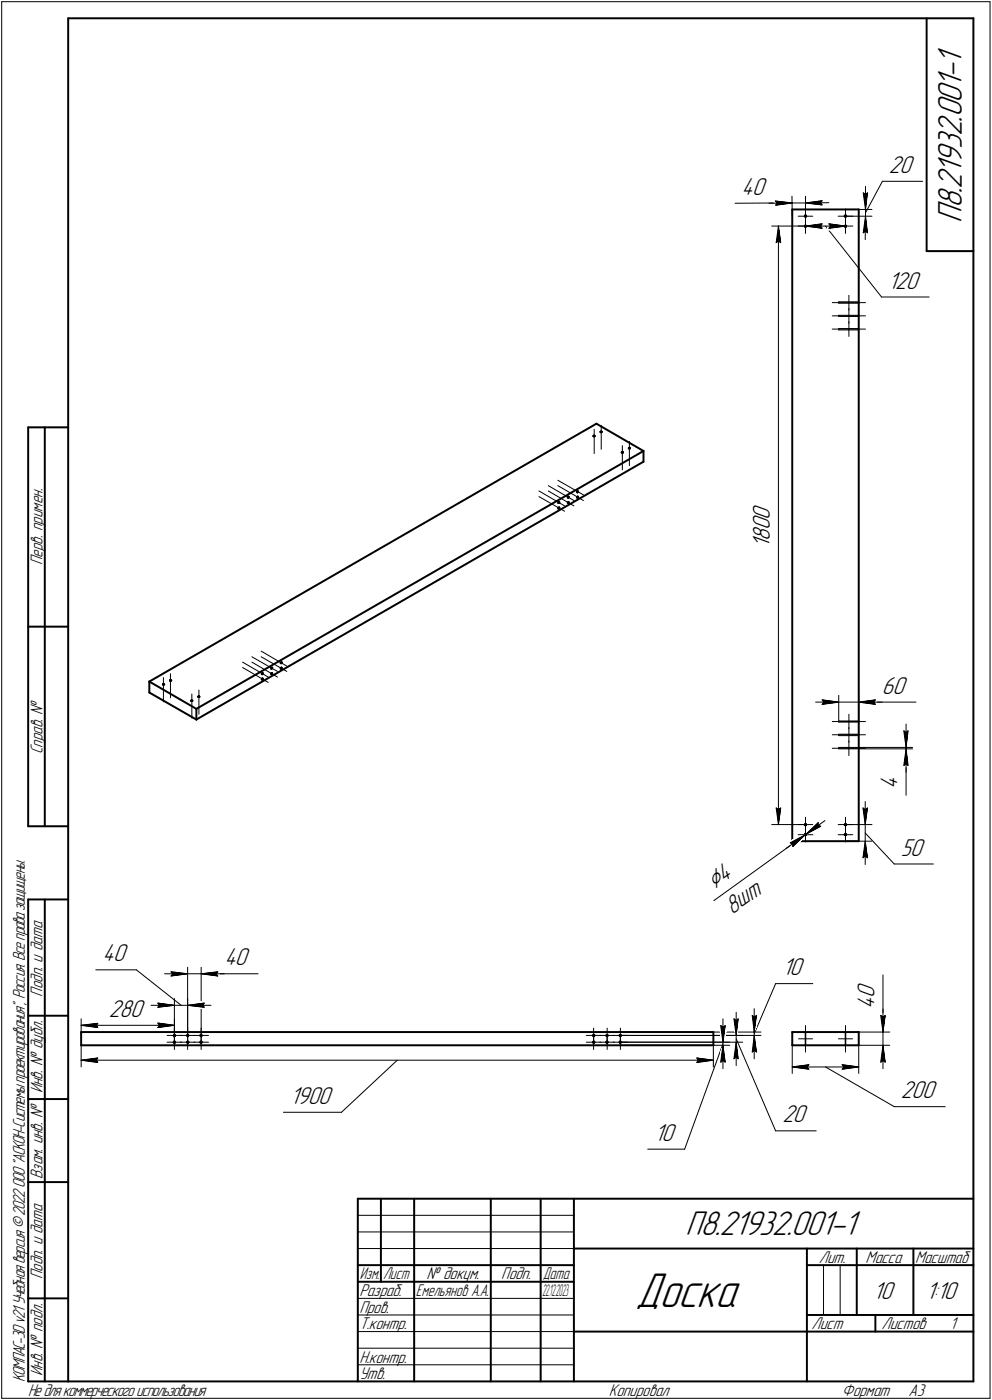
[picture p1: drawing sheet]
<svg xmlns="http://www.w3.org/2000/svg" width="298mm" height="421mm" viewBox="0 0 298 421" stroke-linecap="round" stroke-linejoin="round" font-family="sans-serif">
<defs><g id="words">
<text font-size="15.6" x="191" y="393.1">Доска</text>
<g font-size="10.9">
<text x="289" y="67" transform="rotate(-90 289 67)">П8.21932.001-1</text>
<text x="206" y="371.5">П8.21932.001-1</text>
</g>
<text font-size="8.5" x="214.6" y="267.6" transform="rotate(-36 214.6 267.6)">Ç4</text>
<g font-size="7.8">
<text x="267.1" y="52">20</text>
<text x="222.9" y="58.6">40</text>
<text x="266.9" y="86.8">120</text>
<text x="231.4" y="159.4" transform="rotate(-90 231.4 159.4)">0</text>
<text x="231.4" y="156.3" transform="rotate(-90 231.4 156.3)">0</text>
<text x="231.4" y="164.7" transform="rotate(-90 231.4 164.7)">1</text>
<text x="231.4" y="162.6" transform="rotate(-90 231.4 162.6)">8</text>
<text x="265.1" y="208.6">60</text>
<text x="269.7" y="237.2" transform="rotate(-90 269.7 237.2)">4</text>
<text x="270.7" y="257.3">50</text>
<text x="220" y="275.1" transform="rotate(-36 220 275.1)">8шт</text>
<text x="30.8" y="289.2">40</text>
<text x="67.4" y="290.4">40</text>
<text x="235.1" y="293.3">10</text>
<text x="32.7" y="305.9">280</text>
<text x="262.8" y="303.4" transform="rotate(-90 262.8 303.4)">4</text>
<text x="262.8" y="300.2" transform="rotate(-90 262.8 300.2)">0</text>
<text x="87.2" y="331.9">1900</text>
<text x="270.7" y="330.3">200</text>
<text x="235.1" y="337.5">20</text>
<text x="196.7" y="343">10</text>
<text x="262.4" y="390.5">10</text>
<text x="278.4" y="390.5">1:10</text>
</g>
<g font-size="5.4">
<text x="12.8" y="169.9" transform="rotate(-90 12.8 169.9)">Перв. примен.</text>
<text x="12.8" y="226.8" transform="rotate(-90 12.8 226.8)">Справ. №</text>
<text x="12.8" y="299.7" transform="rotate(-90 12.8 299.7)">Подп. и дата</text>
<text x="12.8" y="328.8" transform="rotate(-90 12.8 328.8)">Инв. № дубл.</text>
<text x="12.8" y="354.6" transform="rotate(-90 12.8 354.6)">Взам. инв. №</text>
<text x="246.1" y="379.8">Лит.</text>
<text x="260.1" y="379.8">Масса</text>
<text x="275" y="379.8">Масштаб</text>
<text x="12.8" y="384.7" transform="rotate(-90 12.8 384.7)">Подп. и дата</text>
<text x="108" y="389.8">Разраб.</text>
<text x="128.2" y="384.8">№ докум.</text>
<text x="150.6" y="384.8">Подп.</text>
<text x="108" y="394.8">Пров.</text>
<text x="108" y="399.8">Т.контр.</text>
<text x="243.9" y="399.8">Лист</text>
<text x="264.9" y="399.8">Листов</text>
<text x="285.4" y="399.8">1</text>
<text x="12.8" y="413.8" transform="rotate(-90 12.8 413.8)">Инв. № подл.</text>
<text x="108" y="409.8">Н.контр.</text>
<text x="7.5" y="415.5" transform="rotate(-90 7.5 415.5)">КОМПАС-3Dv21 Учебнаяверсия©2022ООО&quot;АСКОН-Системыпроектирования&quot;, Россия. Всеправазащищены.</text>
<text x="8.5" y="419.8">Недлякоммерческогоиспользования</text>
<text x="108" y="414.8">Утв.</text>
<text x="183" y="419.8">Копировал</text>
<text x="253" y="419.8">Формат</text>
<text x="273" y="419.8">A3</text>
</g>
<g font-size="5.3">
<text x="108.1" y="384.8">Изм.</text>
<text x="115.1" y="384.8">Лист</text>
<text x="125" y="389.8">Емельянов А.А.</text>
<text x="163.1" y="384.8">Дата</text>
</g>
<g font-size="5.1">
<text x="163" y="389.8">2</text>
<text x="163.9" y="389.8">2.12.2023</text>
</g>
</g></defs>
<g fill="none" stroke="#000" stroke-width=".59">
<path d="M20.5 5.5v410zM20.5 5.5h272zM278.5 5.5v70zM292.5 5.5v410zM238.1 63v190zM238.1 63h20zM241.9 65.1l.2 .1zM241.9 65.1h.1M241.9 64.9v.1zM241.9 64.9l.2-.1zM241.9 68.2h.2zM241.9 68v.2z"/>
<path d="M241.9 68h.1M241.9 67.9l.2-.1zM242.1 64.8l.1 .1zM242.1 65.2l.1-.1zM242.1 67.8l.1 .1zM242.1 68.2h.1zM242.2 64.9v.1zM242.2 65h.1M242.2 67.9h.1M242.2 68v.2zM253.8 68l.1 .2zM253.9 65.1h.1"/>
<path d="M253.9 68.2h.2zM253.8 68h.1M253.9 67.9l.2-.1zM253.9 65.1l.2 .1zM253.9 64.9l-.1 .1zM253.9 64.9l.2-.1zM254.1 67.8l.2 .1zM254.1 68.2h.2zM254.1 64.8l.2 .1zM254.1 65.2l.2-.1zM254.3 67.9h.1M254.3 68v.2z"/>
<path d="M254.3 64.9v.1zM254.3 65h.1M258.1 63v190zM278.5 75.5h14zM8.5 128.5v120zM8.5 128.5h12zM13.5 128.5v120zM178.3 131.1h.1M178.4 131.1l.2-.1zM178.4 131.1h.1M178.4 131.2h.2zM178.6 131.1h.1"/>
<path d="M178.6 131.2h.1M178.7 131.1h.1M179.2 127.4l14.2 8.2zM180.4 129.9h.1M180.5 129.8h.2zM180.5 129.8h.1M180.5 130h.2zM180.8 129.8h.1M180.7 130h.1M180.8 130h.1M180.8 129.9h.1M186.9 136l.1-.1z"/>
<path d="M186.9 136h.1M186.9 136.1h.1M186.9 136.1h.1zM187 135.9l.2 .1zM187 136.1h.2zM187.2 136.1h.1M189 134.7h.1zM189 134.7h.1M189 134.8h.1M189 134.9h.1zM189.1 134.7h.2zM189.1 134.9h.2z"/>
<path d="M189.3 134.9h.1M189.3 134.8h.1M193.4 135.6v3.3zM167.8 151.1h.1M167.8 151.2h.1M167.8 151.3h.1M167.8 152.7h.1M167.8 152.8v.2zM167.8 153h.1M167.9 151h.2zM167.9 151l-.1 .1zM167.9 151.3l.2-.1z"/>
<path d="M167.9 152.7l.2-.1zM167.9 152.7h.1M167.9 152.9l.2-.1zM168.1 151h.1M168.1 151v.2zM168.1 152.6v.1zM168.1 152.8h.1M170.6 149.6h.1M170.7 151.1h.1M170.6 151.2h.1M170.7 149.4l-.1 .2zM170.7 149.7h.1"/>
<path d="M170.7 151.3h.1M170.9 149.4h.1M170.8 149.4h.1M170.8 149.7h.1M170.9 151h.1M170.8 151l-.1 .1zM170.8 151.3h.1M170.9 149.4v.2zM170.9 151v.2zM173.5 147.8v.2zM173.5 148h.1M173.5 148.1h.1"/>
<path d="M173.5 149.4v.2zM173.5 149.6h.1M173.5 149.7h.1M173.7 147.7h.1M173.6 147.7h.1M173.7 149.4h.1M173.6 149.4h.1M173.6 149.7h.1M173.7 147.8h.1M173.7 147.9l-.1 .2zM173.7 147.9h.1M173.7 149.4v.2z"/>
<path d="M8.5 188.5h12zM84.3 199.4h.1M84.4 199.3h.1M84.4 199.5h.1M84.6 199.1h.1M84.5 199.1l-.1 .2zM84.5 199.5h.1M84.7 199.2h.1M84.7 199.2l-.1 .2zM44.9 208.3l14.1 8.1zM44.9 205l14.1 8.2zM44.9 205v3.3z"/>
<path d="M44.9 205l134.3-77.6zM49 205.7h.1M48.9 205.8h.1M49.1 205.7h.1M49 205.9h.1M49.1 205.7h.2zM49.1 205.9h.2zM49.3 205.9h.1M49.4 205.8h.1M51.1 204.6h.1M51.1 204.7h.1M51.2 204.5l.2 .1z"/>
<path d="M51.2 204.5h.1M51.2 204.7h.2zM51.4 204.7h.1M51.5 204.6h.1M57.4 210.7h.1M57.5 210.7h.2zM57.5 210.7h.1M57.5 210.8h.2zM57.7 210.7h.1M57.7 210.8h.1M57.8 210.7h.1M59 216.4l134.4-77.5z"/>
<path d="M59 213.2l134.4-77.6zM59 213.2v3.2zM59.5 209.5h.1M59.6 209.5l.2-.1zM59.6 209.5h.1M59.6 209.5l.2 .1zM59.9 209.5h.1M59.8 209.6h.1M78.7 202.7h.1M78.7 204.3h.1M78.7 202.5v.2zM78.7 202.8h.1"/>
<path d="M78.7 204.1v.2zM78.7 204.4h.1M78.9 202.4h.1M78.8 202.4h.1M78.9 204h.1M78.8 204h.1M78.8 204.4h.1M79 202.5h.1M78.9 202.6l-.1 .2zM78.9 202.6h.1M79 204.1h.1M79 204.1l-.1 .2z"/>
<path d="M81.5 202.5v.2zM81.5 202.7h.1M81.5 202.8h.1M81.6 200.8h.1M81.5 200.9h.1M81.5 201v.2zM81.5 201.2h.1M81.6 202.4h.2zM81.6 202.4h.1M81.6 202.8l.2-.2zM81.6 200.8l.2-.1zM81.6 201.1l.2-.1z"/>
<path d="M81.8 202.5h.1M81.8 202.6h.1M81.8 200.7v.2zM81.8 201h.1M84.3 201l.1 .2zM84.4 200.9h.1M84.4 201.2h.1M84.5 200.8h.1M84.5 201.1h.1M84.6 200.7l.1 .2zM84.6 200.7h.1M84.6 201h.1"/>
<path d="M8.5 248.5h12zM238.1 253h20zM241.9 251.1l.2 .1zM241.9 251.1h.1M241.9 250.9v.1zM241.9 250.9l.2-.1zM241.9 248.2h.2zM241.9 248v.2zM241.9 248h.1M241.9 247.9l.2-.1zM242.1 250.8l.1 .1zM242.1 251.2l.1-.1z"/>
<path d="M242.1 247.8l.1 .1zM242.1 248.2h.1zM242.2 250.9v.1zM242.2 251h.1M242.2 247.9h.1M242.2 248v.2zM253.8 248l.1 .2zM253.8 248h.1M253.9 251.1h.1M253.9 248.2h.2zM253.9 247.9l.2-.1zM253.9 251.1l.2 .1z"/>
<path d="M253.9 250.9l-.1 .1zM253.9 250.9l.2-.1zM254.1 247.8l.2 .1zM254.1 248.2h.2zM254.1 250.8l.2 .1zM254.1 251.2l.2-.1zM254.3 247.9h.1M254.3 248v.2zM254.3 250.9v.1zM254.3 251h.1M8.5 270.5v145zM8.5 270.5h12z"/>
<path d="M13.5 270.5v145zM8.5 305.5h12zM24.4 314.4h190zM24.4 310.4h190zM24.4 310.4v4zM52.2 311.3l.2-.1zM52.2 311.3h.1M52.2 311.4v.2zM52.2 311.6l.2 .1zM52.2 313.3h.2zM52.2 313.3v.1zM52.2 313.4v.2z"/>
<path d="M52.2 313.6h.2zM52.4 311.2l.2 .1zM52.4 311.7l.2-.1zM52.4 313.3h.2zM52.4 313.6h.2zM52.6 311.4h.1M52.6 311.4v.2zM52.6 313.3v.1zM52.6 313.4v.2zM56.2 313.4l.1 .2zM56.2 311.4l.1 .2zM56.4 313.3h.1"/>
<path d="M56.3 313.3l-.1 .1zM56.3 313.6h.1M56.4 311.2h.1M56.3 311.3h.1M56.3 311.6h.1M56.4 313.3h.2zM56.4 313.6h.2zM56.4 311.2l.2 .1zM56.4 311.7l.2-.1zM56.6 313.3v.1zM56.6 311.4h.1M56.6 313.4v.2z"/>
<path d="M56.6 311.4v.2zM60.2 313.4l.1 .2zM60.2 311.4l.1 .2zM60.3 313.3h.2zM60.3 313.3l-.1 .1zM60.3 313.6h.2zM60.3 311.3l.2-.1zM60.3 311.3h.1M60.3 311.6l.2 .1zM60.5 313.3h.1M60.5 313.6h.1M60.5 311.3h.1"/>
<path d="M60.5 311.7h.1M60.5 313.3l.1 .1zM60.6 311.4h.1M60.6 313.4l-.1 .2zM60.6 311.4l-.1 .2zM178.2 311.4l.1 .2zM178.2 313.4l.1 .2zM178.3 311.3h.1M178.3 311.6h.1M178.4 313.3h.1M178.3 313.3l-.1 .1zM178.3 313.6h.1"/>
<path d="M178.4 311.2l.2 .1zM178.4 311.2h.1M178.4 311.7l.2-.1zM178.4 313.3h.2zM178.4 313.6h.2zM178.6 311.4h.1M178.6 313.3v.1zM178.6 311.4v.2zM178.6 313.4v.2zM182.2 311.4l.1 .2zM182.2 313.4l.1 .2zM182.3 311.3l.2-.1z"/>
<path d="M182.3 311.3h.1M182.3 311.6l.2 .1zM182.3 313.3h.2zM182.3 313.3l-.1 .1zM182.3 313.6h.2zM182.5 311.3h.1M182.5 311.7h.1M182.5 313.3h.1M182.5 313.6h.1M182.6 311.4h.1M182.5 313.3l.1 .1zM182.6 311.4l-.1 .2z"/>
<path d="M182.6 313.4l-.1 .2zM186.2 311.4l.1 .2zM186.2 313.4l.1 .2zM186.3 311.3l.1-.1zM186.3 311.3h.1M186.3 311.6l.1 .1zM186.3 313.3h.1zM186.3 313.3l-.1 .1zM186.3 313.6h.1zM186.5 311.3h.1M186.4 311.7h.1M186.5 313.3h.1"/>
<path d="M186.4 313.6h.1M186.6 311.4h.1M186.5 313.3l.1 .1zM186.6 311.4l-.1 .2zM186.6 313.4l-.1 .2zM214.4 310.4v4zM238.1 314.4h20zM238.1 310.4h20zM238.1 310.4v4zM258.1 310.4v4zM8.5 330.5h12zM8.5 355.5h12z"/>
<path d="M107.5 360.5h185zM107.5 360.5v55zM114.5 360.5v25zM124.5 360.5v55zM147.5 360.5v55zM162.5 360.5v55zM172.5 360.5v55zM172.5 375.5h120zM242.5 375.5v40zM257.5 375.5v20zM274.5 375.5v20zM8.5 390.5h12z"/>
<path d="M107.5 380.5h65zM107.5 385.5h65zM242.5 380.5h15zM242.5 395.5h50zM257.5 380.5h35zM263.1 395.5v5zM8.5 415.5h12zM20.5 415.5h272zM172.5 400.5h70zM242.5 400.5h50z"/>
</g>
<g fill="none" stroke="#000" stroke-width=".3">
<path d="M.5 .5v420zM.5 .5h297zM297.5 .5v420zM238 59l.1 6zM242.1 59v6zM259.4 58l.7 .5zM259.4 58l.7 5zM260.1 58.5l.6-.5zM260.1 56v7zM260.7 58l-.6 5zM265.2 54.5l-5.1 9.5zM265.2 54.5h12.1z"/>
<path d="M220.9 61.1l12.2-.1zM231.1 61.1l7-.1zM231.9 68h10.2zM233 60.5l5.1 .5zM233 60.5l.5 .5zM233.1 61h5zM233.1 61.7l5-.7zM233.3 73l.6-.5zM233.5 61l-.4 .7zM233.9 68l.7 5zM233.9 72.5l.7 .5zM233.9 68l-.6 5z"/>
<path d="M233.9 68v180zM238.1 61h4zM239.9 68h2.2zM239.9 65h2.2zM242.1 68h2.2zM242.1 68v2.2zM242.1 65.8v2.2zM242.1 65h2.2zM242.1 65v2.2zM242.1 62.8v2.2zM242.1 61l5 .6zM242.1 61l5-.6z"/>
<path d="M242.1 61h7zM242.1 68l5-.7zM242.1 68l5 .7zM242.1 68h12zM246.5 61l.6 .6zM246.5 68l.6 .7zM247.1 60.4l-.6 .6zM247.1 67.3l-.6 .7zM248.1 68l16.8 21.3zM249.1 68.7l5-.7zM249.1 67.3l.5 .7zM249.1 67.3l5 .7z"/>
<path d="M249.6 68l-.5 .7zM251.9 68h2.2zM251.9 65h2.2zM254.1 68h2.2zM254.1 68v2.2zM254.1 65.8v2.2zM254.1 65h2.2zM254.1 65v2.2zM254.1 62.8v2.2zM254.1 63h7.9zM254.1 65h7.9zM259.4 70l.7-.5z"/>
<path d="M260.1 65l-.7 5zM260.1 69.5l.6 .5zM260.1 65l.6 5zM260.1 65l-.1 7.1zM260.1 63v2zM250.1 91h5zM250.1 95h5zM250.1 99h5zM252.1 91.2h6zM252.1 90.8h6zM252.1 90.8v.4zM252.1 95.2h6z"/>
<path d="M252.1 94.8h6zM252.1 94.8v.4zM252.1 99.2h6zM252.1 98.8h6zM252.1 98.8v.4zM255.1 91h5zM255.1 91v2.2zM255.1 88.8v2.2zM255.1 95h5zM255.1 95v2.2zM255.1 92.8v2.2zM255.1 99h5z"/>
<path d="M255.1 99v2.2zM255.1 96.8v2.2zM258.1 90.8v.4zM258.1 94.8v.4zM258.1 98.8v.4zM264.9 89.3h14.3zM178.6 129.1v7.3zM180.7 127.9v7.2zM187 134v7.3zM189.1 132.8v7.2zM162 149.4l7.7 4.4zM162 147.7l7.7 4.4z"/>
<path d="M164.8 146l7.7 4.5zM164.8 147.7l7.7 4.4zM167.6 146l7.7 4.5zM167.6 144.4l7.7 4.4zM72.9 199.1l7.7 4.5zM75.7 199.1l7.7 4.5zM75.7 197.5l7.7 4.4zM78.5 197.5l7.7 4.4zM78.5 195.8l7.7 4.5zM49.1 203.8v7.3zM51.2 202.6v7.3zM57.7 208.7v7.3z"/>
<path d="M59.8 207.5v7.3zM72.9 200.7l7.7 4.5zM245.1 211.2h7zM247.1 210.5l5 .7zM247.1 210.5l.5 .7zM247.1 211.8l5-.6zM247.6 211.2l-.5 .6zM250.1 217h5zM252.1 217.2h6zM252.1 216.8h6zM252.1 216.8v.4zM252.1 209.1v7.7z"/>
<path d="M252.1 211.2h6zM255.1 217h5zM255.1 217v2.2zM255.1 214.8v2.2zM255.1 218.8v2.2zM258.1 216.8v.4zM258.1 209.1v7.7zM258.1 211.2h5zM258.1 211.2l5 .6zM258.1 211.2l5-.7zM258.1 211.2h7zM262.6 211.2l.5 .6z"/>
<path d="M263.1 211.2h12.2zM263.1 210.5l-.5 .7zM271.6 219.8l.7 .5zM271.6 219.8l.7 5zM272.3 217.8v7zM272.9 219.8l-.6 5zM250.1 221h5zM250.1 225h5zM252.1 221.2h6zM252.1 220.8h6zM252.1 220.8v.4zM252.1 225.2h6z"/>
<path d="M252.1 224.8h6zM252.1 224.8v.4zM255.1 221h5zM255.1 221v2.2zM255.1 225h5zM255.1 225v2.2zM255.1 222.8v2.2zM258.1 220.8v.4zM258.1 224.8v.4zM258.1 225.2h16.1zM258.1 224.8h16.1zM271.6 230.2l.7-.5z"/>
<path d="M272.3 225.2v5zM272.3 230.2v9zM272.3 225.2l-.7 5zM272.3 229.7l.6 .5zM272.3 225.2l.6 5zM272.3 225.2v7zM272.3 220.3l.6-.5zM272.3 224.8v.4zM231.9 248h10.2zM233.3 243l.6 5zM233.3 243l.6 .5zM233.9 243.5l.7-.5z"/>
<path d="M234.6 243l-.7 5zM236.2 255.2l5.7-4.1zM237.5 253.5l4.4-2.4zM237.5 253.5l.8 .2zM238.3 253.7v.9zM238.3 254.6l3.6-3.5zM239.9 251h2.2zM239.9 248h2.2zM241.9 251.1l.3-.2zM242.1 251h2.2zM242.1 251v2.2zM242.1 248.8v2.2z"/>
<path d="M242.1 248h2.2zM242.1 248v2.2zM242.1 245.8v2.2zM242.2 250.9l4.4-2.4zM242.2 250.9l3.7-3.5zM242.2 250.9l5.7-4.1zM245.9 248.2l.7 .3zM245.9 247.4v.8zM251.9 251h2.2zM251.9 248h2.2zM254.1 251h2.2zM254.1 251v2.2z"/>
<path d="M254.1 248.8v2.2zM254.1 248h2.2zM254.1 248v2.2zM254.1 245.8v2.2zM254.1 253h7.9zM254.1 248h7.9zM259.3 258l.7-.5zM259.3 243l.7 .5zM259.3 243l.7 5zM260 250.5l8.7 9.3zM260 253l-.7 5zM260 257.5l.7 .5z"/>
<path d="M260 253l.7 5zM260 253v7zM260 243.5l.7-.5zM260 241v7zM260 248v5zM260.7 243l-.7 5zM268.7 259.8h11.8zM214.5 270.8l27.4-19.7zM28.8 291.7h12.2zM41 291.7l13.4 10.6zM49.4 292.9h7zM51.4 292.3l5 .6z"/>
<path d="M51.4 292.3l.5 .6zM51.4 293.5l5-.6zM51.9 292.9l-.5 .6zM56.4 290.9v20.5zM56.4 292.9h4.1zM60.5 292.9h4.9zM60.5 290.9v20.5zM60.5 292.9l4.9 .6zM60.5 292.9l4.9-.6zM60.5 292.9h6.9zM64.9 292.9l.5 .6zM65.4 292.9h12.2z"/>
<path d="M65.4 292.3l-.5 .6zM233.1 295.8l-6.4 15.1zM233.1 295.8h11.2zM265.3 293.2v12.2zM24.4 314.4v6.5zM24.4 306.4v5.1zM24.4 318.9l5-.7zM24.4 318.9l5 .6zM24.4 318.9h190zM24.4 308.4l5-.6zM24.4 308.4l5 .6zM24.4 308.4h28z"/>
<path d="M29 318.9l.4 .6zM29 308.4l.4 .6zM29.4 318.2l-.4 .7zM29.4 307.8l-.4 .6zM45.4 302.3h7zM47.4 309l5-.6zM47.4 307.7l.5 .7zM47.4 307.7l5 .7zM47.4 301.7l5 .6zM47.4 301.7l.5 .6zM47.4 302.9l5-.6zM47.9 308.4l-.5 .6z"/>
<path d="M47.9 302.3l-.5 .6zM50.2 313.4h2.2zM50.2 311.4h2.2zM52.4 313.4h2.2zM52.4 313.4v2.2zM52.4 311.2v2.2zM52.4 311.4h2.2zM52.4 311.4v2.2zM52.4 309.2v2.2zM52.4 306.4v5zM52.4 300.3v11.1zM52.4 302.3h4z"/>
<path d="M54.2 313.4h2.2zM54.2 311.4h2.2zM56.4 313.4h2.2zM56.4 313.4v2.2zM56.4 311.2v2.2zM56.4 311.4h2.2zM56.4 311.4v2.2zM56.4 309.2v2.2zM56.4 300.3v11.1zM56.4 302.3l5 .6zM56.4 302.3l5-.6zM56.4 302.3h7z"/>
<path d="M58.3 313.4h2.2zM58.3 311.4h2.2zM60.5 313.4h2.2zM60.5 313.4v2.2zM60.5 311.2v2.2zM60.5 311.4h2.2zM60.5 311.4v2.2zM60.5 309.2v2.2zM61 302.3l.4 .6zM61.4 301.7l-.4 .6zM176.2 313.4h2.2zM176.2 311.4h2.2z"/>
<path d="M178.4 313.4h2.2zM178.4 313.4v2.2zM178.4 311.2v2.2zM178.4 311.4h2.2zM178.4 311.4v2.2zM178.4 309.2v2.2zM180.3 313.4h2.2zM180.3 311.4h2.2zM182.5 313.4h2.2zM182.5 313.4v2.2zM182.5 311.2v2.2zM182.5 311.4h2.2z"/>
<path d="M182.5 311.4v2.2zM182.5 309.2v2.2zM184.2 313.4h2.2zM184.2 311.4h2.2zM186.4 313.4h2.2zM186.4 313.4v2.2zM186.4 311.2v2.2zM186.4 311.4h2.2zM186.4 311.4v2.2zM186.4 309.2v2.2zM186.4 313.4h32.9zM186.4 314.4h32.9z"/>
<path d="M186.4 313.4h36.8zM186.4 311.4h36.8zM186.4 311.4h42.3zM186.4 310.4h42.3zM209.4 319.5l5-.6zM209.4 318.2l.5 .7zM209.4 318.2l5 .7zM209.9 318.9l-.5 .6zM214.4 314.4v6.5zM216.6 308.4l.7 .5zM216.6 308.4l.7 5zM216.6 319.4l.7-.5z"/>
<path d="M217.3 313.9l-11.6 31.7zM217.3 308.9l.6-.5zM217.3 306.4v7zM217.3 314.4l-.7 5zM217.3 318.9l.6 .5zM217.3 314.4l.6 5zM217.3 314.4v7zM217.3 313.4v1zM217.9 308.4l-.6 5zM220.6 318.4l.6-.5zM220.6 306.4l.6 .5zM220.6 306.4l.6 5z"/>
<path d="M221.2 312.4l11.9 27.7zM221.2 313.4l-.6 5zM221.2 317.9l.6 .5zM221.2 313.4l.6 5zM221.2 313.4v7.1zM221.2 306.9l.6-.5zM221.2 304.5v6.9zM221.2 311.4v2zM221.8 306.4l-.6 5zM226.1 316.4l.6-.5zM226.1 305.4l.6 .5zM226.1 305.4l.6 5z"/>
<path d="M226.7 311.4l-.6 5zM226.7 315.9l.6 .5zM226.7 311.4l.6 5zM226.7 311.4v7zM226.7 305.9l.6-.5zM226.7 303.4v7zM226.7 310.4v1zM227.3 305.4l-.6 5zM238.1 314.4v8.4zM239.9 312.4h2.2zM242 314.4h.1zM242 310.4h.1z"/>
<path d="M242 310.4v4zM242.1 312.4h2.1zM242.1 312.4v4zM242.1 308.4v4zM242.1 310.4v4zM252 312.4h2.1zM254 314.4h.2zM254 310.4h.2zM254 310.4v4zM254.1 312.4h2.1zM254.1 312.4v4zM254.1 308.4v4z"/>
<path d="M254.2 310.4v4zM258.1 314.4v8.4zM258.1 314.4h9.3zM258.1 310.4h9.3zM264.7 319.4l.6-.5zM264.7 305.4l.6 .5zM264.7 305.4l.6 5zM265.3 305.4v5zM265.3 314.4l-.6 5zM265.3 318.9l.7 .5zM265.3 314.4l.7 5zM265.3 314.4v7z"/>
<path d="M265.3 305.9l.7-.5zM265.3 303.4v7zM265.3 310.4v4zM266 305.4l-.7 5zM85.2 334.5h17.4zM102.6 334.5l16.8-15.6zM238.1 320.9l5-.7zM238.1 320.9l5 .7zM238.1 320.9h20zM242.6 320.9l.5 .7zM243.1 320.2l-.5 .7zM248.1 320.9l20.6 11.9z"/>
<path d="M253.1 321.6l5-.7zM253.1 320.2l.5 .7zM253.1 320.2l5 .7zM253.6 320.9l-.5 .7zM268.7 332.8h15.4zM194.6 345.6h11.1zM233.1 340.1h12.2zM107.5 370.5h65zM107.5 375.5h65zM107.5 365.5h65zM107.5 390.5h65zM107.5 395.5h65z"/>
<path d="M247.5 380.5v15zM252.5 380.5v15zM107.5 400.5h65zM107.5 405.5h65zM107.5 410.5h65zM.5 420.5h297z"/>
</g>
<g fill="#fff" stroke="#fff" stroke-width=".3">
<path d="M270.8 324.7h11.3zM270.8 324.8h11.3zM270.8 324.9h11.3zM270.8 325h11.3zM270.8 325h11.3zM270.8 325.1h11.3zM270.8 325.2h11.3zM270.8 325.3h11.3zM270.8 325.4h11.3zM270.8 325.5h11.3zM270.8 325.5h11.3zM270.8 325.6h11.3zM270.8 325.7h11.3zM270.8 325.8h11.3zM270.8 325.9h11.3zM270.8 326h11.3zM270.8 326.1h11.3zM270.8 326.1h11.3zM270.8 326.2h11.3zM270.8 326.3h11.3zM270.8 326.4h11.3zM270.8 326.5h11.3zM270.8 326.6h11.3zM270.8 326.6h11.3zM270.8 326.7h11.3zM270.8 326.8h11.3zM270.8 326.9h11.3zM270.8 327h11.3zM270.8 327.1h11.3zM270.8 327.2h11.3zM270.8 327.2h11.3zM270.8 327.3h11.3zM270.8 327.4h11.3zM270.8 327.5h11.3zM270.8 327.6h11.3zM270.8 327.7h11.3zM270.8 327.7h11.3zM270.8 327.8h11.3zM270.8 327.9h11.3zM270.8 328h11.3zM270.8 328.1h11.3zM270.8 328.2h11.3zM270.8 328.3h11.3zM270.8 328.3h11.3zM270.8 328.4h11.3zM270.8 328.5h11.3zM270.8 328.6h11.3zM270.8 328.7h11.3zM270.8 328.8h11.3zM270.8 328.8h11.3zM270.8 328.9h11.3zM270.8 329h11.3zM270.8 329.1h11.3zM270.8 329.2h11.3zM270.8 329.3h11.3zM270.8 329.4h11.3zM270.8 329.4h11.3zM270.8 329.5h11.3zM270.8 329.6h11.3zM270.8 329.7h11.3zM270.8 329.8h11.3zM270.8 329.9h11.3zM270.8 329.9h11.3zM270.8 330h11.3zM270.8 330.1h11.3zM270.8 330.2h11.3zM270.8 330.3h11.3zM270.8 330.4h11.3zM270.8 330.5h11.3zM270.8 330.5h11.3zM270.8 330.6h11.3zM270.8 330.7h11.3zM270.8 330.8h11.3zM270.8 330.9h11.3zM270.8 331h11.3zM270.8 331h11.3zM270.8 331.1h11.3zM270.8 331.2h11.3zM270.8 331.3h11.3zM270.8 331.4h11.3zM270.8 331.5h11.3zM270.8 331.6h11.3zM270.8 331.6h11.3zM270.8 331.7h11.3z"/>
<path d="M243 319.7h.6zM242.4 319.8h1.2zM241.7 319.9h1.9zM241.1 320h2.5zM240.5 320h3.1zM239.9 320.1h3.7zM239.7 320.2h3.9zM239.5 320.3h4.1zM239.3 320.4h4.3zM239.1 320.5h4.5zM238.9 320.5h4.7zM238.7 320.6h4.9zM238.5 320.7h5.1zM238.3 320.8h5.3zM238.1 320.9h5.5zM238.3 321h5.3zM238.6 321.1h5zM238.8 321.1h4.8zM239 321.2h4.6zM239.3 321.3h4.3zM239.4 321.4h4.2zM239.7 321.5h3.9zM239.9 321.6h3.7zM240.5 321.6h3.1zM241.1 321.7h2.5zM241.7 321.8h1.9zM242.4 321.9h1.2zM243 322h.6z"/>
<path d="M252.6 319.7h.6zM252.6 319.8h1.2zM252.6 319.9h1.8zM252.6 320h2.5zM252.6 320h3.1zM252.6 320.1h3.7zM252.6 320.2h3.9zM252.6 320.3h4.1zM252.6 320.4h4.3zM252.6 320.5h4.5zM252.6 320.5h4.7zM252.6 320.6h4.9zM252.6 320.7h5.1zM252.6 320.8h5.3zM252.6 320.9h5.5zM252.6 321h5.3zM252.6 321.1h5zM252.6 321.1h4.9zM252.6 321.2h4.6zM252.6 321.3h4.4zM252.6 321.4h4.2zM252.6 321.5h3.9zM252.6 321.6h3.7zM252.6 321.6h3.1zM252.6 321.7h2.5zM252.6 321.8h1.8zM252.6 321.9h1.2zM252.6 322h.6z"/>
<path d="M257.2 295.2h7.1zM257.2 295.3h7.1zM257.2 295.4h7.1zM257.2 295.5h7.1zM257.2 295.6h7.1zM257.2 295.7h7.1zM257.2 295.7h7.1zM257.2 295.8h7.1zM257.2 295.9h7.1zM257.2 296h7.1zM257.2 296.1h7.1zM257.2 296.2h7.1zM257.2 296.2h7.1zM257.2 296.3h7.1zM257.2 296.4h7.1zM257.2 296.5h7.1zM257.2 296.6h7.1zM257.2 296.7h7.1zM257.2 296.8h7.1zM257.2 296.8h7.1zM257.2 296.9h7.1zM257.2 297h7.1zM257.2 297.1h7.1zM257.2 297.2h7.1zM257.2 297.3h7.1zM257.2 297.3h7.1zM257.2 297.4h7.1zM257.2 297.5h7.1zM257.2 297.6h7.1zM257.2 297.7h7.1zM257.2 297.8h7.1zM257.2 297.9h7.1zM257.2 297.9h7.1zM257.2 298h7.1zM257.2 298.1h7.1zM257.2 298.2h7.1zM257.2 298.3h7.1zM257.2 298.4h7.1zM257.2 298.4h7.1zM257.2 298.5h7.1zM257.2 298.6h7.1zM257.2 298.7h7.1zM257.2 298.8h7.1zM257.2 298.9h7.1zM257.2 299h7.1zM257.2 299h7.1zM257.2 299.1h7.1zM257.2 299.2h7.1zM257.2 299.3h7.1zM257.2 299.4h7.1zM257.2 299.5h7.1zM257.2 299.6h7.1zM257.2 299.6h7.1zM257.2 299.7h7.1zM257.2 299.8h7.1zM257.2 299.9h7.1zM257.2 300h7.1zM257.2 300.1h7.1zM257.2 300.1h7.1zM257.2 300.2h7.1zM257.2 300.3h7.1zM257.2 300.4h7.1zM257.2 300.5h7.1zM257.2 300.6h7.1zM257.2 300.7h7.1zM257.2 300.7h7.1zM257.2 300.8h7.1zM257.2 300.9h7.1zM257.2 301h7.1zM257.2 301.1h7.1zM257.2 301.2h7.1zM257.2 301.2h7.1zM257.2 301.3h7.1zM257.2 301.4h7.1zM257.2 301.5h7.1zM257.2 301.6h7.1zM257.2 301.7h7.1zM257.2 301.8h7.1zM257.2 301.8h7.1zM257.2 301.9h7.1zM257.2 302h7.1zM257.2 302.1h7.1zM257.2 302.2h7.1zM257.2 302.3h7.1zM257.2 302.3h7.1zM257.2 302.4h7.1zM257.2 302.5h7.1zM257.2 302.6h7.1zM257.2 302.7h7.1zM257.2 302.8h7.1zM257.2 302.9h7.1zM257.2 302.9h7.1zM257.2 303h7.1zM257.2 303.1h7.1zM257.2 303.2h7.1zM257.2 303.3h7.1zM257.2 303.4h7.1z"/>
<path d="M265.3 314.6h.2zM265.3 314.7h.2zM265.2 314.8h.4zM265.2 314.9h.4zM265.2 315h.4zM265.1 315h.6zM265.1 315.1h.6zM265 315.2h.8zM265 315.3h.8zM265 315.4h.8zM264.9 315.5h1zM264.9 315.6h1zM264.8 315.6h1.1zM264.8 315.7h1.1zM264.8 315.8h1.1zM264.8 315.9h1.2zM264.8 316h1.2zM264.7 316.1h1.4zM264.7 316.1h1.4zM264.6 316.2h1.5zM264.6 316.3h1.6zM264.6 316.4h1.6zM264.6 316.5h1.6zM264.6 316.6h1.6zM264.6 316.7h1.6zM264.6 316.7h1.6zM264.6 316.8h1.6zM264.6 316.9h1.7zM264.5 317h1.8zM264.5 317.1h1.8zM264.5 317.2h1.8zM264.5 317.2h1.8zM264.5 317.3h1.8zM264.5 317.4h1.8zM264.5 317.5h1.9zM264.5 317.6h1.9zM264.5 317.7h1.9zM264.4 317.8h2zM264.4 317.8h2zM264.4 317.9h2zM264.4 318h2zM264.4 318.1h2zM264.4 318.2h2zM264.4 318.3h2zM264.4 318.3h2zM264.3 318.4h2.1zM264.3 318.5h2.1zM264.3 318.6h2.1zM264.3 318.7h2.2zM264.3 318.8h2.2zM264.3 318.9h2.2zM264.3 318.9h2.2zM264.3 319h2.2zM264.3 319.1h2.2zM264.2 319.2h2.3zM264.2 319.3h2.4zM264.2 319.4h2.4zM264.2 319.4h2.4zM264.2 319.5h2.4zM264.2 319.6h2.4zM264.2 319.7h2.4zM264.2 319.8h2.4z"/>
<path d="M264.2 304.9h2.4zM264.2 305h2.4zM264.2 305.1h2.4zM264.2 305.1h2.4zM264.2 305.2h2.4zM264.2 305.3h2.4zM264.2 305.4h2.4zM264.2 305.5h2.4zM264.2 305.6h2.3zM264.3 305.6h2.2zM264.3 305.7h2.2zM264.3 305.8h2.2zM264.3 305.9h2.2zM264.3 306h2.2zM264.3 306.1h2.2zM264.3 306.2h2.1zM264.3 306.2h2.1zM264.3 306.3h2.1zM264.4 306.4h2zM264.4 306.5h2zM264.4 306.6h2zM264.4 306.7h2zM264.4 306.7h2zM264.4 306.8h2zM264.4 306.9h2zM264.4 307h2zM264.4 307.1h2zM264.5 307.2h1.9zM264.5 307.3h1.9zM264.5 307.3h1.9zM264.5 307.4h1.8zM264.5 307.5h1.8zM264.5 307.6h1.8zM264.5 307.7h1.8zM264.5 307.8h1.8zM264.5 307.8h1.8zM264.6 307.9h1.7zM264.6 308h1.6zM264.6 308.1h1.6zM264.6 308.2h1.6zM264.6 308.3h1.6zM264.6 308.4h1.6zM264.6 308.4h1.6zM264.6 308.5h1.6zM264.6 308.6h1.5zM264.7 308.7h1.4zM264.7 308.8h1.4zM264.8 308.9h1.2zM264.8 308.9h1.2zM264.8 309h1.1zM264.8 309.1h1.1zM264.8 309.2h1.1zM264.9 309.3h1zM264.9 309.4h1zM265 309.5h.8zM265 309.5h.8zM265.1 309.6h.6zM265.1 309.7h.6zM265.1 309.8h.5zM265.2 309.9h.4zM265.2 310h.4zM265.3 310h.2zM265.3 310.1h.2z"/>
<path d="M267.1 46.4h8.2zM267.1 46.5h8.2zM267.1 46.6h8.2zM267.1 46.7h8.2zM267.1 46.7h8.2zM267.1 46.8h8.2zM267.1 46.9h8.2zM267.1 47h8.2zM267.1 47.1h8.2zM267.1 47.2h8.2zM267.1 47.2h8.2zM267.1 47.3h8.2zM267.1 47.4h8.2zM267.1 47.5h8.2zM267.1 47.6h8.2zM267.1 47.7h8.2zM267.1 47.8h8.2zM267.1 47.8h8.2zM267.1 47.9h8.2zM267.1 48h8.2zM267.1 48.1h8.2zM267.1 48.2h8.2zM267.1 48.3h8.2zM267.1 48.3h8.2zM267.1 48.4h8.2zM267.1 48.5h8.2zM267.1 48.6h8.2zM267.1 48.7h8.2zM267.1 48.8h8.2zM267.1 48.9h8.2zM267.1 48.9h8.2zM267.1 49h8.2zM267.1 49.1h8.2zM267.1 49.2h8.2zM267.1 49.3h8.2zM267.1 49.4h8.2zM267.1 49.4h8.2zM267.1 49.5h8.2zM267.1 49.6h8.2zM267.1 49.7h8.2zM267.1 49.8h8.2zM267.1 49.9h8.2zM267.1 50h8.2zM267.1 50h8.2zM267.1 50.1h8.2zM267.1 50.2h8.2zM267.1 50.3h8.2zM267.1 50.4h8.2zM267.1 50.5h8.2zM267.1 50.5h8.2zM267.1 50.6h8.2zM267.1 50.7h8.2zM267.1 50.8h8.2zM267.1 50.9h8.2zM267.1 51h8.2zM267.1 51.1h8.2zM267.1 51.1h8.2zM267.1 51.2h8.2zM267.1 51.3h8.2zM267.1 51.4h8.2zM267.1 51.5h8.2zM267.1 51.6h8.2zM267.1 51.6h8.2zM267.1 51.7h8.2zM267.1 51.8h8.2zM267.1 51.9h8.2zM267.1 52h8.2zM267.1 52.1h8.2zM267.1 52.2h8.2zM267.1 52.2h8.2zM267.1 52.3h8.2zM267.1 52.4h8.2zM267.1 52.5h8.2zM267.1 52.6h8.2zM267.1 52.7h8.2zM267.1 52.7h8.2zM267.1 52.8h8.2zM267.1 52.9h8.2zM267.1 53h8.2zM267.1 53.1h8.2zM267.1 53.2h8.2zM267.1 53.3h8.2zM267.1 53.3h8.2zM267.1 53.4h8.2z"/>
<path d="M258.8 57.5h2.5zM258.9 57.6h2.4zM258.9 57.7h2.4zM258.9 57.7h2.4zM258.9 57.8h2.4zM258.9 57.9h2.4zM258.9 58h2.4zM258.9 58.1h2.4zM259 58.2h2.2zM259 58.3h2.2zM259 58.3h2.2zM259 58.4h2.2zM259 58.5h2.2zM259 58.6h2.2zM259 58.7h2.2zM259.1 58.8h2zM259.1 58.8h2zM259.1 58.9h2zM259.1 59h2zM259.1 59.1h2zM259.1 59.2h2zM259.1 59.3h2zM259.1 59.4h1.9zM259.2 59.4h1.8zM259.2 59.5h1.8zM259.2 59.6h1.8zM259.2 59.7h1.8zM259.2 59.8h1.8zM259.2 59.9h1.8zM259.2 59.9h1.8zM259.2 60h1.7zM259.2 60.1h1.7zM259.2 60.2h1.7zM259.2 60.3h1.7zM259.2 60.4h1.7zM259.2 60.5h1.7zM259.2 60.5h1.7zM259.3 60.6h1.6zM259.3 60.7h1.6zM259.3 60.8h1.6zM259.3 60.9h1.6zM259.3 61h1.6zM259.3 61h1.6zM259.3 61.1h1.6zM259.3 61.2h1.5zM259.4 61.3h1.4zM259.4 61.4h1.4zM259.5 61.5h1.2zM259.5 61.6h1.2zM259.6 61.6h1.1zM259.6 61.7h1zM259.6 61.8h1zM259.7 61.9h.8zM259.7 62h.8zM259.8 62.1h.7zM259.8 62.1h.6zM259.8 62.2h.6zM259.8 62.3h.6zM259.8 62.4h.5zM259.9 62.5h.4zM259.9 62.6h.4zM260 62.7h.3zM260 62.7h.3z"/>
<path d="M260 65.3h.3zM260 65.4h.3zM259.9 65.4h.4zM259.9 65.5h.4zM259.8 65.6h.5zM259.8 65.7h.6zM259.8 65.8h.6zM259.8 65.9h.6zM259.8 66h.7zM259.7 66h.8zM259.7 66.1h.8zM259.6 66.2h1zM259.6 66.3h1zM259.6 66.4h1.1zM259.5 66.5h1.2zM259.5 66.5h1.2zM259.4 66.6h1.4zM259.4 66.7h1.4zM259.3 66.8h1.5zM259.3 66.9h1.6zM259.3 67h1.6zM259.3 67.1h1.6zM259.3 67.1h1.6zM259.3 67.2h1.6zM259.3 67.3h1.6zM259.3 67.4h1.6zM259.2 67.5h1.7zM259.2 67.6h1.7zM259.2 67.6h1.7zM259.2 67.7h1.7zM259.2 67.8h1.7zM259.2 67.9h1.7zM259.2 68h1.7zM259.2 68.1h1.8zM259.2 68.2h1.8zM259.2 68.2h1.8zM259.2 68.3h1.8zM259.2 68.4h1.8zM259.2 68.5h1.8zM259.2 68.6h1.8zM259.1 68.7h1.9zM259.1 68.7h2zM259.1 68.8h2zM259.1 68.9h2zM259.1 69h2zM259.1 69.1h2zM259.1 69.2h2zM259.1 69.3h2zM259 69.3h2.2zM259 69.4h2.2zM259 69.5h2.2zM259 69.6h2.2zM259 69.7h2.2zM259 69.8h2.2zM259 69.8h2.2zM258.9 69.9h2.4zM258.9 70h2.4zM258.9 70.1h2.4zM258.9 70.2h2.4zM258.9 70.3h2.4zM258.9 70.4h2.4zM258.9 70.4h2.4z"/>
<path d="M225.8 151.3h7.1zM225.8 151.4h7.1zM225.8 151.5h7.1zM225.8 151.6h7.1zM225.8 151.6h7.1zM225.8 151.7h7.1zM225.8 151.8h7.1zM225.8 151.9h7.1zM225.8 152h7.1zM225.8 152.1h7.1zM225.8 152.1h7.1zM225.8 152.2h7.1zM225.8 152.3h7.1zM225.8 152.4h7.1zM225.8 152.5h7.1zM225.8 152.6h7.1zM225.8 152.7h7.1zM225.8 152.7h7.1zM225.8 152.8h7.1zM225.8 152.9h7.1zM225.8 153h7.1zM225.8 153.1h7.1zM225.8 153.2h7.1zM225.8 153.2h7.1zM225.8 153.3h7.1zM225.8 153.4h7.1zM225.8 153.5h7.1zM225.8 153.6h7.1zM225.8 153.7h7.1zM225.8 153.8h7.1zM225.8 153.8h7.1zM225.8 153.9h7.1zM225.8 154h7.1zM225.8 154.1h7.1zM225.8 154.2h7.1zM225.8 154.3h7.1zM225.8 154.3h7.1zM225.8 154.4h7.1zM225.8 154.5h7.1zM225.8 154.6h7.1zM225.8 154.7h7.1zM225.8 154.8h7.1zM225.8 154.9h7.1zM225.8 154.9h7.1zM225.8 155h7.1zM225.8 155.1h7.1zM225.8 155.2h7.1zM225.8 155.3h7.1zM225.8 155.4h7.1zM225.8 155.4h7.1zM225.8 155.5h7.1zM225.8 155.6h7.1zM225.8 155.7h7.1zM225.8 155.8h7.1zM225.8 155.9h7.1zM225.8 156h7.1zM225.8 156h7.1zM225.8 156.1h7.1zM225.8 156.2h7.1zM225.8 156.3h7.1zM225.8 156.4h7.1zM225.8 156.5h7.1zM225.8 156.5h7.1zM225.8 156.6h7.1zM225.8 156.7h7.1zM225.8 156.8h7.1zM225.8 156.9h7.1zM225.8 157h7.1zM225.8 157.1h7.1zM225.8 157.1h7.1zM225.8 157.2h7.1zM225.8 157.3h7.1zM225.8 157.4h7.1zM225.8 157.5h7.1zM225.8 157.6h7.1zM225.8 157.6h7.1zM225.8 157.7h7.1zM225.8 157.8h7.1zM225.8 157.9h7.1zM225.8 158h7.1zM225.8 158.1h7.1zM225.8 158.2h7.1zM225.8 158.2h7.1zM225.8 158.3h7.1zM225.8 158.4h7.1zM225.8 158.5h7.1zM225.8 158.6h7.1zM225.8 158.7h7.1zM225.8 158.7h7.1zM225.8 158.8h7.1zM225.8 158.9h7.1zM225.8 159h7.1zM225.8 159.1h7.1zM225.8 159.2h7.1zM225.8 159.3h7.1zM225.8 159.3h7.1zM225.8 159.4h7.1zM225.8 159.5h7.1zM225.8 159.6h7.1zM225.8 159.7h7.1zM225.8 159.8h7.1zM225.8 159.9h7.1zM225.8 159.9h7.1zM225.8 160h7.1zM225.8 160.1h7.1zM225.8 160.2h7.1zM225.8 160.3h7.1zM225.8 160.4h7.1zM225.8 160.4h7.1zM225.8 160.5h7.1zM225.8 160.6h7.1zM225.8 160.7h7.1zM225.8 160.8h7.1zM225.8 160.9h7.1zM225.8 161h7.1zM225.8 161h7.1zM225.8 161.1h7.1zM225.8 161.2h7.1zM225.8 161.3h7.1zM225.8 161.4h7.1zM225.8 161.5h7.1zM225.8 161.5h7.1zM225.8 161.6h7.1zM225.8 161.7h7.1zM225.8 161.8h7.1zM225.8 161.9h7.1zM225.8 162h7.1zM225.8 162.1h7.1zM225.8 162.1h7.1zM225.8 162.2h7.1zM225.8 162.3h7.1zM225.8 162.4h7.1zM225.8 162.5h7.1zM225.8 162.6h7.1zM225.8 162.6h7.1zM225.8 162.7h7.1zM225.8 162.8h7.1zM225.8 162.9h7.1zM225.8 163h7.1zM225.8 163.1h7.1zM225.8 163.2h7.1zM225.8 163.2h7.1zM225.8 163.3h7.1zM225.8 163.4h7.1zM225.8 163.5h7.1zM225.8 163.6h7.1zM225.8 163.7h7.1zM225.8 163.7h7.1zM225.8 163.8h7.1zM225.8 163.9h7.1zM225.8 164h7.1zM225.8 164.1h7.1zM225.8 164.2h7.1zM225.8 164.3h7.1zM225.8 164.3h7.1zM225.8 164.4h7.1zM225.8 164.5h7.1zM225.8 164.6h7.1zM225.8 164.7h7.1z"/>
<path d="M233.8 68.2h.3zM233.8 68.3h.3zM233.8 68.4h.4zM233.8 68.5h.4zM233.7 68.6h.5zM233.7 68.7h.6zM233.7 68.7h.6zM233.6 68.8h.8zM233.6 68.9h.8zM233.5 69h.9zM233.5 69.1h.9zM233.4 69.2h1zM233.4 69.3h1.1zM233.4 69.3h1.1zM233.3 69.4h1.3zM233.3 69.5h1.3zM233.3 69.6h1.4zM233.3 69.7h1.4zM233.2 69.8h1.5zM233.2 69.8h1.6zM233.2 69.9h1.6zM233.2 70h1.6zM233.2 70.1h1.6zM233.2 70.2h1.6zM233.2 70.3h1.6zM233.2 70.4h1.6zM233.1 70.4h1.7zM233.1 70.5h1.8zM233.1 70.6h1.8zM233.1 70.7h1.8zM233.1 70.8h1.8zM233.1 70.9h1.8zM233.1 71h1.8zM233 71h1.9zM233 71.1h1.9zM233 71.2h1.9zM233 71.3h1.9zM233 71.4h1.9zM233 71.5h1.9zM233 71.5h1.9zM232.9 71.6h2zM232.9 71.7h2zM232.9 71.8h2zM232.9 71.9h2zM232.9 72h2zM232.9 72.1h2.1zM232.9 72.1h2.1zM232.9 72.2h2.1zM232.8 72.3h2.2zM232.8 72.4h2.2zM232.8 72.5h2.2zM232.8 72.6h2.2zM232.8 72.6h2.2zM232.8 72.7h2.2zM232.8 72.8h2.3zM232.7 72.9h2.4zM232.7 73h2.4zM232.7 73.1h2.4zM232.7 73.2h2.4zM232.7 73.2h2.4zM232.7 73.3h2.4zM232.7 73.4h2.4z"/>
<path d="M232.7 242.5h2.4zM232.7 242.6h2.4zM232.7 242.7h2.4zM232.7 242.7h2.4zM232.7 242.8h2.4zM232.7 242.9h2.4zM232.7 243h2.4zM232.7 243.1h2.4zM232.8 243.2h2.3zM232.8 243.2h2.2zM232.8 243.3h2.2zM232.8 243.4h2.2zM232.8 243.5h2.2zM232.8 243.6h2.2zM232.8 243.7h2.2zM232.9 243.8h2.1zM232.9 243.8h2.1zM232.9 243.9h2.1zM232.9 244h2zM232.9 244.1h2zM232.9 244.2h2zM232.9 244.3h2zM232.9 244.3h2zM233 244.4h1.9zM233 244.5h1.9zM233 244.6h1.9zM233 244.7h1.9zM233 244.8h1.9zM233 244.9h1.9zM233 244.9h1.9zM233.1 245h1.8zM233.1 245.1h1.8zM233.1 245.2h1.8zM233.1 245.3h1.8zM233.1 245.4h1.8zM233.1 245.4h1.8zM233.1 245.5h1.7zM233.2 245.6h1.6zM233.2 245.7h1.6zM233.2 245.8h1.6zM233.2 245.9h1.6zM233.2 246h1.6zM233.2 246h1.6zM233.2 246.1h1.6zM233.2 246.2h1.5zM233.3 246.3h1.4zM233.3 246.4h1.4zM233.3 246.5h1.3zM233.3 246.5h1.3zM233.4 246.6h1.1zM233.4 246.7h1.1zM233.4 246.8h1zM233.5 246.9h.9zM233.5 247h.9zM233.6 247.1h.8zM233.6 247.1h.8zM233.7 247.2h.6zM233.7 247.3h.6zM233.7 247.4h.5zM233.8 247.5h.4zM233.8 247.6h.4zM233.8 247.6h.3zM233.8 247.7h.3z"/>
<path d="M222.8 53h8.3zM222.8 53.1h8.3zM222.8 53.2h8.3zM222.8 53.3h8.3zM222.8 53.3h8.3zM222.8 53.4h8.3zM222.8 53.5h8.3zM222.8 53.6h8.3zM222.8 53.7h8.3zM222.8 53.8h8.3zM222.8 53.8h8.3zM222.8 53.9h8.3zM222.8 54h8.3zM222.8 54.1h8.3zM222.8 54.2h8.3zM222.8 54.3h8.3zM222.8 54.4h8.3zM222.8 54.4h8.3zM222.8 54.5h8.3zM222.8 54.6h8.3zM222.8 54.7h8.3zM222.8 54.8h8.3zM222.8 54.9h8.3zM222.8 54.9h8.3zM222.8 55h8.3zM222.8 55.1h8.3zM222.8 55.2h8.3zM222.8 55.3h8.3zM222.8 55.4h8.3zM222.8 55.5h8.3zM222.8 55.5h8.3zM222.8 55.6h8.3zM222.8 55.7h8.3zM222.8 55.8h8.3zM222.8 55.9h8.3zM222.8 56h8.3zM222.8 56h8.3zM222.8 56.1h8.3zM222.8 56.2h8.3zM222.8 56.3h8.3zM222.8 56.4h8.3zM222.8 56.5h8.3zM222.8 56.6h8.3zM222.8 56.6h8.3zM222.8 56.7h8.3zM222.8 56.8h8.3zM222.8 56.9h8.3zM222.8 57h8.3zM222.8 57.1h8.3zM222.8 57.1h8.3zM222.8 57.2h8.3zM222.8 57.3h8.3zM222.8 57.4h8.3zM222.8 57.5h8.3zM222.8 57.6h8.3zM222.8 57.7h8.3zM222.8 57.7h8.3zM222.8 57.8h8.3zM222.8 57.9h8.3zM222.8 58h8.3zM222.8 58.1h8.3zM222.8 58.2h8.3zM222.8 58.3h8.3zM222.8 58.3h8.3zM222.8 58.4h8.3zM222.8 58.5h8.3zM222.8 58.6h8.3zM222.8 58.7h8.3zM222.8 58.8h8.3zM222.8 58.8h8.3zM222.8 58.9h8.3zM222.8 59h8.3zM222.8 59.1h8.3zM222.8 59.2h8.3zM222.8 59.3h8.3zM222.8 59.4h8.3zM222.8 59.4h8.3zM222.8 59.5h8.3zM222.8 59.6h8.3zM222.8 59.7h8.3zM222.8 59.8h8.3zM222.8 59.9h8.3zM222.8 59.9h8.3zM222.8 60h8.3z"/>
<path d="M247 59.9h.6zM246.4 59.9h1.2zM245.7 60h1.9zM245.1 60.1h2.5zM244.5 60.2h3.1zM243.8 60.3h3.8zM243.7 60.4h3.9zM243.5 60.5h4.1zM243.2 60.5h4.4zM243.1 60.6h4.5zM242.9 60.7h4.7zM242.7 60.8h4.9zM242.5 60.9h5.1zM242.3 61h5.3zM242.1 61h5.5zM242.3 61.1h5.3zM242.6 61.2h5zM242.7 61.3h4.9zM243 61.4h4.6zM243.2 61.5h4.4zM243.4 61.6h4.2zM243.7 61.6h3.9zM243.8 61.7h3.8zM244.5 61.8h3.1zM245.1 61.9h2.5zM245.7 62h1.9zM246.4 62.1h1.2zM247 62.1h.6z"/>
<path d="M232.6 59.9h.7zM232.6 60h1.5zM232.6 60.1h2.2zM232.6 60.2h2.9zM232.6 60.3h3.6zM232.6 60.4h3.9zM232.6 60.5h4zM232.6 60.5h4.3zM232.6 60.6h4.5zM232.6 60.7h4.7zM232.6 60.8h4.9zM232.6 60.9h5.1zM232.6 61h5.3zM232.6 61h5.5zM232.6 61.1h5.3zM232.6 61.2h5.1zM232.6 61.3h4.9zM232.6 61.4h4.7zM232.6 61.5h4.6zM232.6 61.6h4.3zM232.6 61.6h4.1zM232.6 61.7h4zM232.6 61.8h3.7zM232.6 61.9h3.1zM232.6 62h2.5zM232.6 62.1h1.8zM232.6 62.1h1.2zM232.6 62.2h.7z"/>
<path d="M270.8 251.7h7.7zM270.8 251.8h7.7zM270.8 251.9h7.7zM270.8 252h7.7zM270.8 252.1h7.7zM270.8 252.1h7.7zM270.8 252.2h7.7zM270.8 252.3h7.7zM270.8 252.4h7.7zM270.8 252.5h7.7zM270.8 252.6h7.7zM270.8 252.6h7.7zM270.8 252.7h7.7zM270.8 252.8h7.7zM270.8 252.9h7.7zM270.8 253h7.7zM270.8 253.1h7.7zM270.8 253.2h7.7zM270.8 253.2h7.7zM270.8 253.3h7.7zM270.8 253.4h7.7zM270.8 253.5h7.7zM270.8 253.6h7.7zM270.8 253.7h7.7zM270.8 253.7h7.7zM270.8 253.8h7.7zM270.8 253.9h7.7zM270.8 254h7.7zM270.8 254.1h7.7zM270.8 254.2h7.7zM270.8 254.3h7.7zM270.8 254.3h7.7zM270.8 254.4h7.7zM270.8 254.5h7.7zM270.8 254.6h7.7zM270.8 254.7h7.7zM270.8 254.8h7.7zM270.8 254.8h7.7zM270.8 254.9h7.7zM270.8 255h7.7zM270.8 255.1h7.7zM270.8 255.2h7.7zM270.8 255.3h7.7zM270.8 255.4h7.7zM270.8 255.4h7.7zM270.8 255.5h7.7zM270.8 255.6h7.7zM270.8 255.7h7.7zM270.8 255.8h7.7zM270.8 255.9h7.7zM270.8 255.9h7.7zM270.8 256h7.7zM270.8 256.1h7.7zM270.8 256.2h7.7zM270.8 256.3h7.7zM270.8 256.4h7.7zM270.8 256.5h7.7zM270.8 256.5h7.7zM270.8 256.6h7.7zM270.8 256.7h7.7zM270.8 256.8h7.7zM270.8 256.9h7.7zM270.8 257h7.7zM270.8 257h7.7zM270.8 257.1h7.7zM270.8 257.2h7.7zM270.8 257.3h7.7zM270.8 257.4h7.7zM270.8 257.5h7.7zM270.8 257.6h7.7zM270.8 257.6h7.7zM270.8 257.7h7.7zM270.8 257.8h7.7zM270.8 257.9h7.7zM270.8 258h7.7zM270.8 258.1h7.7zM270.8 258.1h7.7zM270.8 258.2h7.7zM270.8 258.3h7.7zM270.8 258.4h7.7zM270.8 258.5h7.7zM270.8 258.6h7.7zM270.8 258.7h7.7zM270.8 258.7h7.7z"/>
<path d="M259.9 253.2h.3zM259.9 253.3h.3zM259.8 253.4h.5zM259.8 253.5h.5zM259.8 253.6h.5zM259.8 253.7h.5zM259.8 253.7h.5zM259.7 253.8h.7zM259.7 253.9h.7zM259.6 254h.9zM259.6 254.1h.9zM259.5 254.2h1zM259.5 254.3h1.1zM259.5 254.3h1.1zM259.4 254.4h1.3zM259.4 254.5h1.3zM259.3 254.6h1.5zM259.3 254.7h1.5zM259.2 254.8h1.6zM259.2 254.8h1.7zM259.2 254.9h1.7zM259.2 255h1.7zM259.2 255.1h1.7zM259.2 255.2h1.7zM259.2 255.3h1.7zM259.2 255.4h1.7zM259.2 255.4h1.7zM259.2 255.5h1.7zM259.2 255.6h1.7zM259.2 255.7h1.7zM259.2 255.8h1.7zM259.2 255.9h1.7zM259.2 255.9h1.7zM259.2 256h1.8zM259.2 256.1h1.8zM259.2 256.2h1.8zM259.1 256.3h1.9zM259.1 256.4h1.9zM259.1 256.5h1.9zM259.1 256.5h1.9zM259.1 256.6h1.9zM259.1 256.7h2zM259.1 256.8h2zM259.1 256.9h2zM259.1 257h2zM259 257h2.1zM259 257.1h2.1zM259 257.2h2.1zM259 257.3h2.2zM259 257.4h2.2zM259 257.5h2.2zM259 257.6h2.2zM259 257.6h2.2zM259 257.7h2.2zM258.9 257.8h2.3zM258.9 257.9h2.4zM258.9 258h2.4zM258.9 258.1h2.4zM258.9 258.1h2.4zM258.9 258.2h2.4zM258.9 258.3h2.4zM258.9 258.4h2.4z"/>
<path d="M258.8 242.5h2.5zM258.9 242.6h2.4zM258.9 242.7h2.4zM258.9 242.7h2.4zM258.9 242.8h2.4zM258.9 242.9h2.4zM258.9 243h2.4zM258.9 243.1h2.4zM258.9 243.2h2.3zM259 243.2h2.2zM259 243.3h2.2zM259 243.4h2.2zM259 243.5h2.2zM259 243.6h2.2zM259 243.7h2.2zM259 243.8h2.1zM259 243.8h2.1zM259 243.9h2.1zM259.1 244h2zM259.1 244.1h2zM259.1 244.2h2zM259.1 244.3h2zM259.1 244.3h1.9zM259.1 244.4h1.9zM259.1 244.5h1.9zM259.1 244.6h1.9zM259.1 244.7h1.9zM259.2 244.8h1.8zM259.2 244.9h1.8zM259.2 244.9h1.8zM259.2 245h1.7zM259.2 245.1h1.7zM259.2 245.2h1.7zM259.2 245.3h1.7zM259.2 245.4h1.7zM259.2 245.4h1.7zM259.2 245.5h1.7zM259.2 245.6h1.7zM259.2 245.7h1.7zM259.2 245.8h1.7zM259.2 245.9h1.7zM259.2 246h1.7zM259.2 246h1.7zM259.2 246.1h1.7zM259.2 246.2h1.6zM259.3 246.3h1.5zM259.3 246.4h1.5zM259.4 246.5h1.3zM259.4 246.5h1.3zM259.5 246.6h1.1zM259.5 246.7h1.1zM259.5 246.8h1zM259.6 246.9h.9zM259.6 247h.9zM259.7 247.1h.7zM259.7 247.1h.7zM259.8 247.2h.5zM259.8 247.3h.5zM259.8 247.4h.5zM259.8 247.5h.5zM259.8 247.6h.5zM259.9 247.6h.3zM259.9 247.7h.3z"/>
<path d="M245.9 246.7h.1zM245.8 246.8h.3zM245.7 246.9h.5zM245.6 247h.6zM245.5 247.1h.8zM245.4 247.1h1zM245.4 247.2h1.1zM245.3 247.3h1.2zM245.2 247.4h1.3zM245.1 247.5h1.5zM245 247.6h1.7zM244.9 247.6h1.8zM244.9 247.7h1.9zM244.8 247.8h2.1zM244.7 247.9h2.2zM244.6 248h2.4zM244.5 248.1h2.6zM244.4 248.2h2.7zM244.3 248.2h2.8zM244.3 248.3h2.9zM244.2 248.4h3zM244.1 248.5h3.2zM244 248.6h3.4zM243.9 248.7h3.5zM243.8 248.8h3.5zM243.8 248.8h3.3zM243.7 248.9h3.3zM243.6 249h3.2zM243.5 249.1h3.1zM243.4 249.2h3.1zM243.2 249.3h3.1zM243.2 249.3h3zM243.2 249.4h2.8zM243.2 249.5h2.7zM243.1 249.6h2.6zM243 249.7h2.5zM243 249.8h2.4zM242.9 249.9h2.3zM242.8 249.9h2.3zM242.8 250h2.1zM242.7 250.1h2.1zM242.7 250.2h1.9zM242.7 250.3h1.7zM242.6 250.4h1.7zM242.6 250.4h1.5zM242.5 250.5h1.3zM242.4 250.6h1zM242.4 250.7h.6zM242.3 250.8h.4z"/>
<path d="M241.6 251.2h.3zM241.2 251.3h.6zM240.8 251.4h1zM240.5 251.5h1.2zM240 251.5h1.6zM239.9 251.6h1.7zM239.8 251.7h1.8zM239.6 251.8h1.9zM239.4 251.9h2.1zM239.3 252h2.1zM239.1 252.1h2.3zM238.9 252.1h2.4zM238.8 252.2h2.4zM238.7 252.3h2.5zM238.5 252.4h2.6zM238.3 252.5h2.7zM238.2 252.6h2.8zM238 252.6h3zM237.8 252.7h3.1zM237.7 252.8h3.1zM237.6 252.9h3.1zM237.4 253h3.2zM237.2 253.1h3.3zM237.1 253.2h3.4zM236.9 253.2h3.5zM236.7 253.3h3.6zM236.8 253.4h3.4zM236.9 253.5h3.2zM237 253.6h3zM237 253.7h2.9zM237.1 253.7h2.8zM237.2 253.8h2.6zM237.2 253.9h2.5zM237.2 254h2.4zM237.3 254.1h2.2zM237.4 254.2h2zM237.5 254.3h1.9zM237.5 254.3h1.8zM237.6 254.4h1.6zM237.7 254.5h1.4zM237.7 254.6h1.3zM237.7 254.7h1.2zM237.8 254.8h1zM237.8 254.8h1zM237.9 254.9h.8zM238 255h.6zM238 255.1h.5zM238.1 255.2h.3zM238.2 255.3h.1z"/>
<path d="M218.1 258.1h.2zM218 258.2h.4zM217.8 258.3h.6zM217.8 258.4h.6zM217.7 258.5h.8zM217.5 258.6h1.1zM217.4 258.7h1.2zM217.3 258.7h1.4zM217.2 258.8h1.6zM217.1 258.9h1.8zM216.9 259h2zM216.8 259.1h2.1zM216.7 259.2h2.3zM216.6 259.2h2.4zM216.5 259.3h2.6zM216.4 259.4h2.8zM216.2 259.5h3.1zM216.2 259.6h3.1zM216 259.7h3.4zM215.9 259.8h3.6zM215.8 259.8h3.7zM215.6 259.9h3.9zM215.6 260h4zM215.5 260.1h4.2zM215.3 260.2h4.4zM215.2 260.3h4.6zM215.1 260.3h4.8zM215 260.4h4.9zM214.9 260.5h5.1zM214.7 260.6h5.3zM214.6 260.7h5.5zM214.5 260.8h5.6zM214.4 260.9h5.8zM214.3 260.9h6zM214.1 261h6.2zM214 261.1h6.4zM214 261.2h6.5zM213.8 261.3h6.8zM213.7 261.4h6.9zM213.6 261.5h7zM213.4 261.5h7.3zM213.4 261.6h7.3zM213.2 261.7h7.6zM213.1 261.8h7.8zM213 261.9h8zM212.9 262h8.1zM212.8 262h8.3zM212.7 262.1h8.4zM212.5 262.2h8.6zM212.4 262.3h8.8zM212.3 262.4h9zM212.2 262.5h9.2zM212.1 262.6h9.3zM211.9 262.6h9.6zM211.8 262.7h9.8zM211.8 262.8h9.8zM211.6 262.9h10.1zM211.5 263h10.2zM211.3 263.1h10.5zM211.4 263.1h10.4zM211.5 263.2h10.4zM211.6 263.3h10.4zM211.6 263.4h10.4zM211.7 263.5h10.4zM211.8 263.6h10.4zM211.8 263.7h10.4zM211.8 263.7h10.4zM211.9 263.8h10.4zM212 263.9h10.4zM212 264h10.4zM212.1 264.1h10.2zM212.2 264.2h10zM212.3 264.2h9.8zM212.3 264.3h9.7zM212.3 264.4h9.6zM212.4 264.5h9.3zM212.5 264.6h9.2zM212.5 264.7h9zM212.6 264.8h8.8zM212.7 264.8h8.6zM212.7 264.9h8.4zM212.8 265h8.3zM212.9 265.1h8zM212.9 265.2h7.9zM212.9 265.3h7.8zM213 265.3h7.6zM213.1 265.4h7.4zM213.2 265.5h7.1zM213.2 265.6h7zM213.3 265.7h6.8zM213.4 265.8h6.6zM213.4 265.9h6.5zM213.4 265.9h6.3zM213.5 266h6.1zM213.6 266.1h5.9zM213.6 266.2h5.8zM213.7 266.3h5.6zM213.8 266.4h5.3zM213.8 266.4h5.2zM213.9 266.5h5zM214 266.6h4.8zM214 266.7h4.7zM214 266.8h4.5zM214.1 266.9h4.3zM214.2 267h4.2zM214.3 267h3.9zM214.3 267.1h3.8zM214.4 267.2h3.5zM214.5 267.3h3.3zM214.5 267.4h3.3zM214.5 267.5h3.1zM214.6 267.5h2.9zM214.7 267.6h2.6zM214.7 267.7h2.6zM214.8 267.8h2.4zM214.9 267.9h2.1zM215 268h1.9zM215 268.1h1.7zM215.1 268.1h1.6zM215.1 268.2h1.5zM215.1 268.3h1.3zM215.2 268.4h1.1zM215.3 268.5h.9zM215.4 268.6h.7zM215.4 268.6h.6zM215.5 268.7h.3zM215.6 268.8h.1z"/>
<path d="M227.2 263.1h.1zM227.1 263.1h.3zM226.9 263.2h.6zM226.8 263.3h.7zM226.7 263.4h.9zM226.6 263.5h1.1zM226.5 263.6h1.3zM226.3 263.7h1.5zM226.2 263.7h1.6zM226.1 263.8h1.8zM226 263.9h1.9zM225.9 264h2.1zM225.7 264.1h2.4zM225.6 264.2h2.6zM225.6 264.2h2.6zM225.4 264.3h2.9zM225.3 264.4h3zM225.1 264.5h3.2zM225 264.6h3.4zM225 264.7h3.5zM224.8 264.8h3.8zM224.7 264.8h3.9zM224.5 264.9h4.2zM224.5 265h4.3zM224.4 265.1h4.5zM224.2 265.2h4.7zM224.1 265.3h4.8zM223.9 265.3h5.1zM223.9 265.4h5.1zM223.8 265.5h5.3zM223.6 265.6h5.6zM223.5 265.7h5.8zM223.4 265.8h5.9zM223.3 265.9h6.1zM223.2 265.9h6.2zM223 266h6.4zM222.9 266.1h6.6zM222.8 266.2h6.8zM222.7 266.3h7zM222.6 266.4h7.1zM222.4 266.4h7.4zM222.3 266.5h7.6zM222.2 266.6h7.7zM222.1 266.7h7.9zM222 266.8h8zM221.8 266.9h8.3zM221.7 267h8.4zM221.7 267h8.5zM221.5 267.1h8.8zM221.4 267.2h9zM221.2 267.3h9.2zM221.1 267.4h9.4zM221.1 267.5h9.4zM220.9 267.5h9.6zM220.8 267.6h9.8zM220.6 267.7h10.1zM220.6 267.8h10.2zM220.5 267.9h10.3zM220.3 268h10.6zM220.2 268.1h10.8zM220.1 268.1h10.9zM220 268.2h11.1zM219.9 268.3h11.2zM219.7 268.4h11.5zM219.6 268.5h11.6zM219.5 268.6h11.8zM219.4 268.6h12zM219.3 268.7h12.1zM219.1 268.8h12.2zM219 268.9h12.2zM218.9 269h12.2zM218.8 269.1h12.2zM218.7 269.2h12.2zM218.5 269.2h12.2zM218.4 269.3h12.2zM218.4 269.4h12.1zM218.2 269.5h12.2zM218.1 269.6h12.2zM217.9 269.7h12.2zM217.8 269.7h12.2zM217.8 269.8h12.2zM217.6 269.9h12.2zM217.5 270h12.2zM217.3 270.1h12.2zM217.3 270.2h12.1zM217.2 270.3h12.2zM217 270.3h12.2zM216.9 270.4h12.2zM216.7 270.5h12.3zM216.8 270.6h12.1zM216.9 270.7h11.9zM217 270.8h11.6zM217 270.8h11.5zM217.1 270.9h11.3zM217.2 271h11.1zM217.2 271.1h11zM217.3 271.2h10.8zM217.3 271.3h10.6zM217.4 271.4h10.4zM217.4 271.4h10.3zM217.5 271.5h10.1zM217.6 271.6h9.9zM217.6 271.7h9.7zM217.7 271.8h9.5zM217.8 271.9h9.4zM217.8 271.9h9.2zM217.8 272h9.1zM217.9 272.1h8.8zM218 272.2h8.7zM218 272.3h8.6zM218.1 272.4h8.3zM218.2 272.5h8.1zM218.3 272.5h7.8zM218.3 272.6h7.8zM218.4 272.7h7.6zM218.4 272.8h7.4zM218.4 272.9h7.3zM218.5 273h7.1zM218.6 273h6.9zM218.7 273.1h6.7zM218.7 273.2h6.5zM218.8 273.3h6.3zM218.9 273.4h6.1zM218.9 273.5h6zM218.9 273.6h5.9zM219 273.6h5.7zM219 273.7h5.5zM219.1 273.8h5.4zM219.2 273.9h5.1zM219.3 274h4.9zM219.3 274.1h4.8zM219.4 274.2h4.5zM219.5 274.2h4.4zM219.5 274.3h4.3zM219.5 274.4h4.1zM219.6 274.5h3.9zM219.7 274.6h3.7zM219.7 274.7h3.6zM219.8 274.7h3.4zM219.9 274.8h3.1zM219.9 274.9h3zM220 275h2.8zM220 275.1h2.7zM220.1 275.2h2.5zM220.1 275.3h2.3zM220.2 275.3h2.1zM220.3 275.4h1.9zM220.3 275.5h1.8zM220.4 275.6h1.6zM220.5 275.7h1.4zM220.6 275.8h1.1zM220.6 275.8h1.1zM220.6 275.9h.9zM220.7 276h.7zM220.7 276.1h.6zM220.8 276.2h.3zM220.9 276.3h.2z"/>
<path d="M267 81.2h10.2zM267 81.3h10.2zM267 81.4h10.2zM267 81.4h10.2zM267 81.5h10.2zM267 81.6h10.2zM267 81.7h10.2zM267 81.8h10.2zM267 81.9h10.2zM267 82h10.2zM267 82h10.2zM267 82.1h10.2zM267 82.2h10.2zM267 82.3h10.2zM267 82.4h10.2zM267 82.5h10.2zM267 82.5h10.2zM267 82.6h10.2zM267 82.7h10.2zM267 82.8h10.2zM267 82.9h10.2zM267 83h10.2zM267 83.1h10.2zM267 83.1h10.2zM267 83.2h10.2zM267 83.3h10.2zM267 83.4h10.2zM267 83.5h10.2zM267 83.6h10.2zM267 83.7h10.2zM267 83.7h10.2zM267 83.8h10.2zM267 83.9h10.2zM267 84h10.2zM267 84.1h10.2zM267 84.2h10.2zM267 84.2h10.2zM267 84.3h10.2zM267 84.4h10.2zM267 84.5h10.2zM267 84.6h10.2zM267 84.7h10.2zM267 84.8h10.2zM267 84.8h10.2zM267 84.9h10.2zM267 85h10.2zM267 85.1h10.2zM267 85.2h10.2zM267 85.3h10.2zM267 85.3h10.2zM267 85.4h10.2zM267 85.5h10.2zM267 85.6h10.2zM267 85.7h10.2zM267 85.8h10.2zM267 85.9h10.2zM267 85.9h10.2zM267 86h10.2zM267 86.1h10.2zM267 86.2h10.2zM267 86.3h10.2zM267 86.4h10.2zM267 86.4h10.2zM267 86.5h10.2zM267 86.6h10.2zM267 86.7h10.2zM267 86.8h10.2zM267 86.9h10.2zM267 87h10.2zM267 87h10.2zM267 87.1h10.2zM267 87.2h10.2zM267 87.3h10.2zM267 87.4h10.2zM267 87.5h10.2zM267 87.5h10.2zM267 87.6h10.2zM267 87.7h10.2zM267 87.8h10.2zM267 87.9h10.2zM267 88h10.2zM267 88.1h10.2zM267 88.1h10.2zM267 88.2h10.2z"/>
<path d="M246.9 66.9h.7zM246.1 67h1.5zM245.4 67.1h2.2zM244.6 67.1h3zM243.8 67.2h3.8zM243.7 67.3h3.9zM243.5 67.4h4.1zM243.2 67.5h4.4zM243.1 67.6h4.5zM242.9 67.6h4.7zM242.7 67.7h4.9zM242.5 67.8h5.1zM242.3 67.9h5.3zM242.1 68h5.5zM242.3 68.1h5.3zM242.5 68.2h5.1zM242.7 68.2h4.9zM242.9 68.3h4.7zM243.1 68.4h4.5zM243.2 68.5h4.4zM243.5 68.6h4.1zM243.7 68.7h3.9zM243.8 68.7h3.8zM244.5 68.8h3.1zM245.1 68.9h2.5zM245.7 69h1.9zM246.4 69.1h1.2zM247 69.2h.6z"/>
<path d="M248.6 66.9h.7zM248.6 67h1.5zM248.6 67.1h2.3zM248.6 67.1h3zM248.6 67.2h3.7zM248.6 67.3h4zM248.6 67.4h4.1zM248.6 67.5h4.3zM248.6 67.6h4.6zM248.6 67.6h4.7zM248.6 67.7h4.9zM248.6 67.8h5.1zM248.6 67.9h5.3zM248.6 68h5.5zM248.6 68.1h5.3zM248.6 68.2h5.1zM248.6 68.2h4.9zM248.6 68.3h4.7zM248.6 68.4h4.6zM248.6 68.5h4.3zM248.6 68.6h4.1zM248.6 68.7h4zM248.6 68.7h3.7zM248.6 68.8h3.1zM248.6 68.9h2.5zM248.6 69h1.8zM248.6 69.1h1.3zM248.6 69.2h.7z"/>
<path d="M87.2 326.3h13.5zM87.2 326.4h13.5zM87.2 326.5h13.5zM87.2 326.6h13.5zM87.2 326.6h13.5zM87.2 326.7h13.5zM87.2 326.8h13.5zM87.2 326.9h13.5zM87.2 327h13.5zM87.2 327.1h13.5zM87.2 327.2h13.5zM87.2 327.2h13.5zM87.2 327.3h13.5zM87.2 327.4h13.5zM87.2 327.5h13.5zM87.2 327.6h13.5zM87.2 327.7h13.5zM87.2 327.7h13.5zM87.2 327.8h13.5zM87.2 327.9h13.5zM87.2 328h13.5zM87.2 328.1h13.5zM87.2 328.2h13.5zM87.2 328.3h13.5zM87.2 328.3h13.5zM87.2 328.4h13.5zM87.2 328.5h13.5zM87.2 328.6h13.5zM87.2 328.7h13.5zM87.2 328.8h13.5zM87.2 328.8h13.5zM87.2 328.9h13.5zM87.2 329h13.5zM87.2 329.1h13.5zM87.2 329.2h13.5zM87.2 329.3h13.5zM87.2 329.4h13.5zM87.2 329.4h13.5zM87.2 329.5h13.5zM87.2 329.6h13.5zM87.2 329.7h13.5zM87.2 329.8h13.5zM87.2 329.9h13.5zM87.2 329.9h13.5zM87.2 330h13.5zM87.2 330.1h13.5zM87.2 330.2h13.5zM87.2 330.3h13.5zM87.2 330.4h13.5zM87.2 330.5h13.5zM87.2 330.5h13.5zM87.2 330.6h13.5zM87.2 330.7h13.5zM87.2 330.8h13.5zM87.2 330.9h13.5zM87.2 331h13.5zM87.2 331h13.5zM87.2 331.1h13.5zM87.2 331.2h13.5zM87.2 331.3h13.5zM87.2 331.4h13.5zM87.2 331.5h13.5zM87.2 331.6h13.5zM87.2 331.6h13.5zM87.2 331.7h13.5zM87.2 331.8h13.5zM87.2 331.9h13.5zM87.2 332h13.5zM87.2 332.1h13.5zM87.2 332.1h13.5zM87.2 332.2h13.5zM87.2 332.3h13.5zM87.2 332.4h13.5zM87.2 332.5h13.5zM87.2 332.6h13.5zM87.2 332.7h13.5zM87.2 332.7h13.5zM87.2 332.8h13.5zM87.2 332.9h13.5zM87.2 333h13.5zM87.2 333.1h13.5zM87.2 333.2h13.5zM87.2 333.2h13.5zM87.2 333.3h13.5zM87.2 333.4h13.5z"/>
<path d="M29.2 317.8h.7zM28.4 317.8h1.5zM27.7 317.9h2.2zM26.9 318h3zM26.2 318.1h3.7zM26 318.2h3.9zM25.8 318.3h4.1zM25.6 318.3h4.3zM25.4 318.4h4.5zM25.2 318.5h4.7zM25 318.6h4.9zM24.8 318.7h5.1zM24.6 318.8h5.3zM24.4 318.9h5.5zM24.6 318.9h5.3zM24.8 319h5.1zM25 319.1h4.9zM25.2 319.2h4.7zM25.4 319.3h4.5zM25.6 319.4h4.3zM25.8 319.4h4.1zM26 319.5h3.9zM26.2 319.6h3.7zM26.8 319.7h3.1zM27.4 319.8h2.5zM28 319.9h1.9zM28.7 320h1.2zM29.3 320h.6z"/>
<path d="M209 317.8h.7zM209 317.8h1.5zM209 317.9h2.2zM209 318h2.9zM209 318.1h3.6zM209 318.2h3.9zM209 318.3h4zM209 318.3h4.2zM209 318.4h4.4zM209 318.5h4.6zM209 318.6h4.8zM209 318.7h5zM209 318.8h5.2zM209 318.9h5.4zM209 318.9h5.2zM209 319h5zM209 319.1h4.8zM209 319.2h4.6zM209 319.3h4.4zM209 319.4h4.2zM209 319.4h4zM209 319.5h3.9zM209 319.6h3.6zM209 319.7h3zM209 319.8h2.4zM209 319.9h1.8zM209 320h1.2zM209 320h.6z"/>
<path d="M32.8 300.2h11.3zM32.8 300.3h11.3zM32.8 300.4h11.3zM32.8 300.5h11.3zM32.8 300.6h11.3zM32.8 300.7h11.3zM32.8 300.7h11.3zM32.8 300.8h11.3zM32.8 300.9h11.3zM32.8 301h11.3zM32.8 301.1h11.3zM32.8 301.2h11.3zM32.8 301.2h11.3zM32.8 301.3h11.3zM32.8 301.4h11.3zM32.8 301.5h11.3zM32.8 301.6h11.3zM32.8 301.7h11.3zM32.8 301.8h11.3zM32.8 301.8h11.3zM32.8 301.9h11.3zM32.8 302h11.3zM32.8 302.1h11.3zM32.8 302.2h11.3zM32.8 302.3h11.3zM32.8 302.3h11.3zM32.8 302.4h11.3zM32.8 302.5h11.3zM32.8 302.6h11.3zM32.8 302.7h11.3zM32.8 302.8h11.3zM32.8 302.9h11.3zM32.8 302.9h11.3zM32.8 303h11.3zM32.8 303.1h11.3zM32.8 303.2h11.3zM32.8 303.3h11.3zM32.8 303.4h11.3zM32.8 303.4h11.3zM32.8 303.5h11.3zM32.8 303.6h11.3zM32.8 303.7h11.3zM32.8 303.8h11.3zM32.8 303.9h11.3zM32.8 304h11.3zM32.8 304h11.3zM32.8 304.1h11.3zM32.8 304.2h11.3zM32.8 304.3h11.3zM32.8 304.4h11.3zM32.8 304.5h11.3zM32.8 304.5h11.3zM32.8 304.6h11.3zM32.8 304.7h11.3zM32.8 304.8h11.3zM32.8 304.9h11.3zM32.8 305h11.3zM32.8 305.1h11.3zM32.8 305.1h11.3zM32.8 305.2h11.3zM32.8 305.3h11.3zM32.8 305.4h11.3zM32.8 305.5h11.3zM32.8 305.6h11.3zM32.8 305.6h11.3zM32.8 305.7h11.3zM32.8 305.8h11.3zM32.8 305.9h11.3zM32.8 306h11.3zM32.8 306.1h11.3zM32.8 306.2h11.3zM32.8 306.2h11.3zM32.8 306.3h11.3zM32.8 306.4h11.3zM32.8 306.5h11.3zM32.8 306.6h11.3zM32.8 306.7h11.3zM32.8 306.7h11.3zM32.8 306.8h11.3zM32.8 306.9h11.3zM32.8 307h11.3zM32.8 307.1h11.3zM32.8 307.2h11.3zM32.8 307.3h11.3zM32.8 307.3h11.3z"/>
<path d="M46.9 307.3h.8zM46.9 307.3h1.5zM46.9 307.4h2.3zM46.9 307.5h3.1zM46.9 307.6h3.7zM46.9 307.7h4zM46.9 307.8h4.2zM46.9 307.8h4.3zM46.9 307.9h4.6zM46.9 308h4.7zM46.9 308.1h4.9zM46.9 308.2h5.2zM46.9 308.3h5.3zM46.9 308.4h5.5zM46.9 308.4h5.3zM46.9 308.5h5.2zM46.9 308.6h4.9zM46.9 308.7h4.7zM46.9 308.8h4.6zM46.9 308.9h4.3zM46.9 308.9h4.2zM46.9 309h4zM46.9 309.1h3.7zM46.9 309.2h3.1zM46.9 309.3h2.5zM46.9 309.4h1.9zM46.9 309.5h1.3zM46.9 309.5h.7z"/>
<path d="M29.3 307.3h.6zM28.7 307.3h1.2zM28 307.4h1.9zM27.4 307.5h2.5zM26.8 307.6h3.1zM26.2 307.7h3.7zM26 307.8h3.9zM25.7 307.8h4.2zM25.6 307.9h4.3zM25.3 308h4.6zM25.1 308.1h4.8zM24.9 308.2h5zM24.6 308.3h5.3zM24.4 308.4h5.5zM24.6 308.4h5.3zM24.8 308.5h5.1zM25 308.6h4.9zM25.2 308.7h4.7zM25.4 308.8h4.5zM25.6 308.9h4.3zM25.8 308.9h4.1zM26 309h3.9zM26.2 309.1h3.7zM26.8 309.2h3.1zM27.4 309.3h2.5zM28 309.4h1.9zM28.7 309.5h1.2zM29.3 309.5h.6z"/>
<path d="M67.4 284.7h8.2zM67.4 284.8h8.2zM67.4 284.9h8.2zM67.4 285h8.2zM67.4 285.1h8.2zM67.4 285.2h8.2zM67.4 285.2h8.2zM67.4 285.3h8.2zM67.4 285.4h8.2zM67.4 285.5h8.2zM67.4 285.6h8.2zM67.4 285.7h8.2zM67.4 285.7h8.2zM67.4 285.8h8.2zM67.4 285.9h8.2zM67.4 286h8.2zM67.4 286.1h8.2zM67.4 286.2h8.2zM67.4 286.3h8.2zM67.4 286.3h8.2zM67.4 286.4h8.2zM67.4 286.5h8.2zM67.4 286.6h8.2zM67.4 286.7h8.2zM67.4 286.8h8.2zM67.4 286.9h8.2zM67.4 286.9h8.2zM67.4 287h8.2zM67.4 287.1h8.2zM67.4 287.2h8.2zM67.4 287.3h8.2zM67.4 287.4h8.2zM67.4 287.4h8.2zM67.4 287.5h8.2zM67.4 287.6h8.2zM67.4 287.7h8.2zM67.4 287.8h8.2zM67.4 287.9h8.2zM67.4 288h8.2zM67.4 288h8.2zM67.4 288.1h8.2zM67.4 288.2h8.2zM67.4 288.3h8.2zM67.4 288.4h8.2zM67.4 288.5h8.2zM67.4 288.5h8.2zM67.4 288.6h8.2zM67.4 288.7h8.2zM67.4 288.8h8.2zM67.4 288.9h8.2zM67.4 289h8.2zM67.4 289.1h8.2zM67.4 289.1h8.2zM67.4 289.2h8.2zM67.4 289.3h8.2zM67.4 289.4h8.2zM67.4 289.5h8.2zM67.4 289.6h8.2zM67.4 289.6h8.2zM67.4 289.7h8.2zM67.4 289.8h8.2zM67.4 289.9h8.2zM67.4 290h8.2zM67.4 290.1h8.2zM67.4 290.2h8.2zM67.4 290.2h8.2zM67.4 290.3h8.2zM67.4 290.4h8.2zM67.4 290.5h8.2zM67.4 290.6h8.2zM67.4 290.7h8.2zM67.4 290.7h8.2zM67.4 290.8h8.2zM67.4 290.9h8.2zM67.4 291h8.2zM67.4 291.1h8.2zM67.4 291.2h8.2zM67.4 291.3h8.2zM67.4 291.3h8.2zM67.4 291.4h8.2zM67.4 291.5h8.2zM67.4 291.6h8.2zM67.4 291.7h8.2zM67.4 291.8h8.2zM67.4 291.8h8.2z"/>
<path d="M50.9 291.8h.7zM50.9 291.8h1.3zM50.9 291.9h1.8zM50.9 292h2.5zM50.9 292.1h3.1zM50.9 292.2h3.7zM50.9 292.3h4zM50.9 292.4h4.2zM50.9 292.4h4.4zM50.9 292.5h4.6zM50.9 292.6h4.9zM50.9 292.7h5.1zM50.9 292.8h5.3zM50.9 292.9h5.5zM50.9 292.9h5.3zM50.9 293h5.1zM50.9 293.1h4.9zM50.9 293.2h4.7zM50.9 293.3h4.6zM50.9 293.4h4.3zM50.9 293.5h4.1zM50.9 293.5h4zM50.9 293.6h3.7zM50.9 293.7h3.1zM50.9 293.8h2.5zM50.9 293.9h1.8zM50.9 294h1.3zM50.9 294h.7z"/>
<path d="M65.4 291.8h.6zM64.8 291.8h1.2zM64.1 291.9h1.9zM63.5 292h2.5zM62.9 292.1h3.1zM62.2 292.2h3.8zM62.1 292.3h3.9zM61.8 292.4h4.2zM61.6 292.4h4.4zM61.4 292.5h4.6zM61.1 292.6h4.9zM61 292.7h5zM60.7 292.8h5.3zM60.5 292.9h5.5zM60.7 292.9h5.3zM60.9 293h5.1zM61 293.1h5zM61.3 293.2h4.7zM61.5 293.3h4.5zM61.6 293.4h4.4zM61.9 293.5h4.1zM62.1 293.5h3.9zM62.2 293.6h3.8zM62.9 293.7h3.1zM63.5 293.8h2.5zM64.1 293.9h1.9zM64.8 294h1.2zM65.4 294h.6z"/>
<path d="M30.8 283.5h8.1zM30.8 283.6h8.1zM30.8 283.7h8.1zM30.8 283.8h8.1zM30.8 283.9h8.1zM30.8 284h8.1zM30.8 284.1h8.1zM30.8 284.1h8.1zM30.8 284.2h8.1zM30.8 284.3h8.1zM30.8 284.4h8.1zM30.8 284.5h8.1zM30.8 284.6h8.1zM30.8 284.6h8.1zM30.8 284.7h8.1zM30.8 284.8h8.1zM30.8 284.9h8.1zM30.8 285h8.1zM30.8 285.1h8.1zM30.8 285.2h8.1zM30.8 285.2h8.1zM30.8 285.3h8.1zM30.8 285.4h8.1zM30.8 285.5h8.1zM30.8 285.6h8.1zM30.8 285.7h8.1zM30.8 285.7h8.1zM30.8 285.8h8.1zM30.8 285.9h8.1zM30.8 286h8.1zM30.8 286.1h8.1zM30.8 286.2h8.1zM30.8 286.3h8.1zM30.8 286.3h8.1zM30.8 286.4h8.1zM30.8 286.5h8.1zM30.8 286.6h8.1zM30.8 286.7h8.1zM30.8 286.8h8.1zM30.8 286.9h8.1zM30.8 286.9h8.1zM30.8 287h8.1zM30.8 287.1h8.1zM30.8 287.2h8.1zM30.8 287.3h8.1zM30.8 287.4h8.1zM30.8 287.4h8.1zM30.8 287.5h8.1zM30.8 287.6h8.1zM30.8 287.7h8.1zM30.8 287.8h8.1zM30.8 287.9h8.1zM30.8 288h8.1zM30.8 288h8.1zM30.8 288.1h8.1zM30.8 288.2h8.1zM30.8 288.3h8.1zM30.8 288.4h8.1zM30.8 288.5h8.1zM30.8 288.5h8.1zM30.8 288.6h8.1zM30.8 288.7h8.1zM30.8 288.8h8.1zM30.8 288.9h8.1zM30.8 289h8.1zM30.8 289.1h8.1zM30.8 289.1h8.1zM30.8 289.2h8.1zM30.8 289.3h8.1zM30.8 289.4h8.1zM30.8 289.5h8.1zM30.8 289.6h8.1zM30.8 289.6h8.1zM30.8 289.7h8.1zM30.8 289.8h8.1zM30.8 289.9h8.1zM30.8 290h8.1zM30.8 290.1h8.1zM30.8 290.2h8.1zM30.8 290.2h8.1zM30.8 290.3h8.1zM30.8 290.4h8.1zM30.8 290.5h8.1zM30.8 290.6h8.1z"/>
<path d="M61.3 301.2h.6zM60.7 301.2h1.2zM60 301.3h1.9zM59.4 301.4h2.5zM58.8 301.5h3.1zM58.2 301.6h3.7zM58 301.7h3.9zM57.8 301.8h4.1zM57.6 301.8h4.3zM57.4 301.9h4.5zM57.2 302h4.7zM57 302.1h4.9zM56.8 302.2h5.1zM56.6 302.3h5.3zM56.4 302.3h5.5zM56.6 302.4h5.3zM56.9 302.5h5zM57.1 302.6h4.8zM57.3 302.7h4.6zM57.6 302.8h4.3zM57.7 302.9h4.2zM58 302.9h3.9zM58.2 303h3.7zM58.8 303.1h3.1zM59.4 303.2h2.5zM60 303.3h1.9zM60.7 303.4h1.2zM61.3 303.4h.6z"/>
<path d="M46.9 301.2h.7zM46.9 301.2h1.3zM46.9 301.3h1.9zM46.9 301.4h2.5zM46.9 301.5h3.1zM46.9 301.6h3.7zM46.9 301.7h4zM46.9 301.8h4.2zM46.9 301.8h4.3zM46.9 301.9h4.6zM46.9 302h4.7zM46.9 302.1h4.9zM46.9 302.2h5.2zM46.9 302.3h5.3zM46.9 302.3h5.5zM46.9 302.4h5.3zM46.9 302.5h5.1zM46.9 302.6h4.9zM46.9 302.7h4.7zM46.9 302.8h4.4zM46.9 302.9h4.2zM46.9 302.9h4zM46.9 303h3.7zM46.9 303.1h3.1zM46.9 303.2h2.5zM46.9 303.3h1.9zM46.9 303.4h1.3zM46.9 303.4h.7z"/>
<path d="M196.7 337.5h7.1zM196.7 337.6h7.1zM196.7 337.7h7.1zM196.7 337.7h7.1zM196.7 337.8h7.1zM196.7 337.9h7.1zM196.7 338h7.1zM196.7 338.1h7.1zM196.7 338.2h7.1zM196.7 338.2h7.1zM196.7 338.3h7.1zM196.7 338.4h7.1zM196.7 338.5h7.1zM196.7 338.6h7.1zM196.7 338.7h7.1zM196.7 338.8h7.1zM196.7 338.8h7.1zM196.7 338.9h7.1zM196.7 339h7.1zM196.7 339.1h7.1zM196.7 339.2h7.1zM196.7 339.3h7.1zM196.7 339.3h7.1zM196.7 339.4h7.1zM196.7 339.5h7.1zM196.7 339.6h7.1zM196.7 339.7h7.1zM196.7 339.8h7.1zM196.7 339.9h7.1zM196.7 339.9h7.1zM196.7 340h7.1zM196.7 340.1h7.1zM196.7 340.2h7.1zM196.7 340.3h7.1zM196.7 340.4h7.1zM196.7 340.4h7.1zM196.7 340.5h7.1zM196.7 340.6h7.1zM196.7 340.7h7.1zM196.7 340.8h7.1zM196.7 340.9h7.1zM196.7 341h7.1zM196.7 341h7.1zM196.7 341.1h7.1zM196.7 341.2h7.1zM196.7 341.3h7.1zM196.7 341.4h7.1zM196.7 341.5h7.1zM196.7 341.5h7.1zM196.7 341.6h7.1zM196.7 341.7h7.1zM196.7 341.8h7.1zM196.7 341.9h7.1zM196.7 342h7.1zM196.7 342.1h7.1zM196.7 342.1h7.1zM196.7 342.2h7.1zM196.7 342.3h7.1zM196.7 342.4h7.1zM196.7 342.5h7.1zM196.7 342.6h7.1zM196.7 342.6h7.1zM196.7 342.7h7.1zM196.7 342.8h7.1zM196.7 342.9h7.1zM196.7 343h7.1zM196.7 343.1h7.1zM196.7 343.2h7.1zM196.7 343.2h7.1zM196.7 343.3h7.1zM196.7 343.4h7.1zM196.7 343.5h7.1zM196.7 343.6h7.1zM196.7 343.7h7.1zM196.7 343.7h7.1zM196.7 343.8h7.1zM196.7 343.9h7.1zM196.7 344h7.1zM196.7 344.1h7.1zM196.7 344.2h7.1zM196.7 344.3h7.1zM196.7 344.3h7.1zM196.7 344.4h7.1zM196.7 344.5h7.1z"/>
<path d="M216.1 307.9h2.4zM216.2 308h2.3zM216.2 308.1h2.3zM216.2 308.2h2.3zM216.2 308.3h2.3zM216.2 308.4h2.3zM216.2 308.4h2.3zM216.2 308.5h2.3zM216.2 308.6h2.2zM216.2 308.7h2.2zM216.2 308.8h2.2zM216.2 308.9h2.2zM216.2 308.9h2.2zM216.2 309h2.2zM216.2 309.1h2.2zM216.2 309.2h2.2zM216.2 309.3h2.2zM216.2 309.4h2.2zM216.3 309.5h2.1zM216.3 309.5h2.1zM216.3 309.6h2.1zM216.3 309.7h2.1zM216.3 309.8h2zM216.3 309.9h2zM216.3 310h2zM216.3 310h2zM216.3 310.1h2zM216.4 310.2h1.9zM216.4 310.3h1.9zM216.4 310.4h1.9zM216.4 310.5h1.8zM216.4 310.6h1.8zM216.4 310.6h1.8zM216.4 310.7h1.8zM216.4 310.8h1.8zM216.4 310.9h1.8zM216.5 311h1.7zM216.5 311.1h1.6zM216.5 311.1h1.6zM216.5 311.2h1.6zM216.5 311.3h1.6zM216.5 311.4h1.6zM216.5 311.5h1.6zM216.5 311.6h1.6zM216.5 311.7h1.5zM216.6 311.7h1.4zM216.6 311.8h1.4zM216.7 311.9h1.2zM216.7 312h1.2zM216.7 312.1h1.1zM216.7 312.2h1.1zM216.7 312.3h1.1zM216.8 312.3h1zM216.8 312.4h1zM216.9 312.5h.8zM216.9 312.6h.8zM217 312.7h.6zM217 312.8h.6zM217 312.8h.5zM217.1 312.9h.4zM217.1 313h.4zM217.2 313.1h.2zM217.2 313.2h.2z"/>
<path d="M217.2 314.6h.2zM217.2 314.7h.2zM217.1 314.8h.4zM217.1 314.9h.4zM217.1 315h.4zM217 315h.6zM217 315.1h.6zM216.9 315.2h.8zM216.9 315.3h.8zM216.9 315.4h.8zM216.8 315.5h1zM216.8 315.6h1zM216.7 315.6h1.1zM216.7 315.7h1.1zM216.7 315.8h1.1zM216.7 315.9h1.2zM216.7 316h1.2zM216.6 316.1h1.4zM216.6 316.1h1.4zM216.5 316.2h1.5zM216.5 316.3h1.6zM216.5 316.4h1.6zM216.5 316.5h1.6zM216.5 316.6h1.6zM216.5 316.7h1.6zM216.5 316.7h1.6zM216.5 316.8h1.6zM216.5 316.9h1.7zM216.4 317h1.8zM216.4 317.1h1.8zM216.4 317.2h1.8zM216.4 317.2h1.8zM216.4 317.3h1.8zM216.4 317.4h1.8zM216.4 317.5h1.9zM216.4 317.6h1.9zM216.4 317.7h1.9zM216.3 317.8h2zM216.3 317.8h2zM216.3 317.9h2zM216.3 318h2zM216.3 318.1h2.1zM216.3 318.2h2.1zM216.3 318.3h2.1zM216.3 318.3h2.1zM216.2 318.4h2.2zM216.2 318.5h2.2zM216.2 318.6h2.2zM216.2 318.7h2.2zM216.2 318.8h2.2zM216.2 318.9h2.2zM216.2 318.9h2.2zM216.2 319h2.2zM216.2 319.1h2.2zM216.2 319.2h2.2zM216.2 319.3h2.3zM216.2 319.4h2.3zM216.2 319.4h2.3zM216.2 319.5h2.3zM216.2 319.6h2.3zM216.2 319.7h2.3zM216.2 319.8h2.3z"/>
<path d="M235.1 332h8.1zM235.1 332.1h8.1zM235.1 332.1h8.1zM235.1 332.2h8.1zM235.1 332.3h8.1zM235.1 332.4h8.1zM235.1 332.5h8.1zM235.1 332.6h8.1zM235.1 332.7h8.1zM235.1 332.7h8.1zM235.1 332.8h8.1zM235.1 332.9h8.1zM235.1 333h8.1zM235.1 333.1h8.1zM235.1 333.2h8.1zM235.1 333.2h8.1zM235.1 333.3h8.1zM235.1 333.4h8.1zM235.1 333.5h8.1zM235.1 333.6h8.1zM235.1 333.7h8.1zM235.1 333.8h8.1zM235.1 333.8h8.1zM235.1 333.9h8.1zM235.1 334h8.1zM235.1 334.1h8.1zM235.1 334.2h8.1zM235.1 334.3h8.1zM235.1 334.3h8.1zM235.1 334.4h8.1zM235.1 334.5h8.1zM235.1 334.6h8.1zM235.1 334.7h8.1zM235.1 334.8h8.1zM235.1 334.9h8.1zM235.1 334.9h8.1zM235.1 335h8.1zM235.1 335.1h8.1zM235.1 335.2h8.1zM235.1 335.3h8.1zM235.1 335.4h8.1zM235.1 335.4h8.1zM235.1 335.5h8.1zM235.1 335.6h8.1zM235.1 335.7h8.1zM235.1 335.8h8.1zM235.1 335.9h8.1zM235.1 336h8.1zM235.1 336h8.1zM235.1 336.1h8.1zM235.1 336.2h8.1zM235.1 336.3h8.1zM235.1 336.4h8.1zM235.1 336.5h8.1zM235.1 336.5h8.1zM235.1 336.6h8.1zM235.1 336.7h8.1zM235.1 336.8h8.1zM235.1 336.9h8.1zM235.1 337h8.1zM235.1 337.1h8.1zM235.1 337.1h8.1zM235.1 337.2h8.1zM235.1 337.3h8.1zM235.1 337.4h8.1zM235.1 337.5h8.1zM235.1 337.6h8.1zM235.1 337.7h8.1zM235.1 337.7h8.1zM235.1 337.8h8.1zM235.1 337.9h8.1zM235.1 338h8.1zM235.1 338.1h8.1zM235.1 338.2h8.1zM235.1 338.2h8.1zM235.1 338.3h8.1zM235.1 338.4h8.1zM235.1 338.5h8.1zM235.1 338.6h8.1zM235.1 338.7h8.1zM235.1 338.8h8.1zM235.1 338.8h8.1zM235.1 338.9h8.1zM235.1 339h8.1z"/>
<path d="M221.1 313.7h.3zM221.1 313.8h.3zM221.1 313.9h.3zM221.1 313.9h.4zM221 314h.5zM221 314.1h.6zM221 314.2h.6zM220.9 314.3h.7zM220.9 314.4h.8zM220.8 314.5h.9zM220.8 314.5h.9zM220.7 314.6h1zM220.7 314.7h1zM220.7 314.8h1.1zM220.6 314.9h1.2zM220.6 315h1.2zM220.6 315h1.3zM220.6 315.1h1.3zM220.5 315.2h1.4zM220.5 315.3h1.5zM220.5 315.4h1.5zM220.5 315.5h1.5zM220.5 315.6h1.5zM220.5 315.6h1.5zM220.5 315.7h1.5zM220.5 315.8h1.5zM220.4 315.9h1.7zM220.4 316h1.7zM220.4 316.1h1.7zM220.4 316.1h1.7zM220.4 316.2h1.7zM220.4 316.3h1.7zM220.4 316.4h1.7zM220.3 316.5h1.9zM220.3 316.6h1.9zM220.3 316.7h1.9zM220.3 316.7h1.9zM220.3 316.8h1.9zM220.3 316.9h1.9zM220.3 317h1.9zM220.2 317.1h2zM220.2 317.2h2zM220.2 317.2h2zM220.2 317.3h2zM220.2 317.4h2zM220.2 317.5h2zM220.2 317.6h2zM220.2 317.7h2zM220.1 317.8h2.2zM220.1 317.8h2.2zM220.1 317.9h2.2zM220.1 318h2.2zM220.1 318.1h2.2zM220.1 318.2h2.2zM220.1 318.3h2.2zM220 318.3h2.4zM220 318.4h2.4zM220 318.5h2.4zM220 318.6h2.4zM220 318.7h2.4zM220 318.8h2.4zM220 318.9h2.4z"/>
<path d="M220 305.9h2.4zM220 306h2.4zM220 306.1h2.4zM220 306.2h2.4zM220 306.2h2.4zM220 306.3h2.4zM220 306.4h2.4zM220 306.5h2.4zM220.1 306.6h2.2zM220.1 306.7h2.2zM220.1 306.7h2.2zM220.1 306.8h2.2zM220.1 306.9h2.2zM220.1 307h2.2zM220.1 307.1h2.2zM220.2 307.2h2zM220.2 307.3h2zM220.2 307.3h2zM220.2 307.4h2zM220.2 307.5h2zM220.2 307.6h2zM220.2 307.7h2zM220.2 307.8h2zM220.3 307.8h1.9zM220.3 307.9h1.9zM220.3 308h1.9zM220.3 308.1h1.9zM220.3 308.2h1.9zM220.3 308.3h1.9zM220.3 308.4h1.9zM220.4 308.4h1.7zM220.4 308.5h1.7zM220.4 308.6h1.7zM220.4 308.7h1.7zM220.4 308.8h1.7zM220.4 308.9h1.7zM220.4 308.9h1.7zM220.5 309h1.5zM220.5 309.1h1.5zM220.5 309.2h1.5zM220.5 309.3h1.5zM220.5 309.4h1.5zM220.5 309.5h1.5zM220.5 309.5h1.5zM220.5 309.6h1.4zM220.6 309.7h1.3zM220.6 309.8h1.3zM220.6 309.9h1.2zM220.6 310h1.2zM220.7 310h1.1zM220.7 310.1h1zM220.7 310.2h1zM220.8 310.3h.9zM220.8 310.4h.9zM220.9 310.5h.8zM220.9 310.6h.7zM221 310.6h.6zM221 310.7h.6zM221 310.8h.5zM221.1 310.9h.4zM221.1 311h.3zM221.1 311.1h.3zM221.1 311.1h.3z"/>
<path d="M235.1 287.7h7.1zM235.1 287.8h7.1zM235.1 287.9h7.1zM235.1 288h7.1zM235.1 288h7.1zM235.1 288.1h7.1zM235.1 288.2h7.1zM235.1 288.3h7.1zM235.1 288.4h7.1zM235.1 288.5h7.1zM235.1 288.5h7.1zM235.1 288.6h7.1zM235.1 288.7h7.1zM235.1 288.8h7.1zM235.1 288.9h7.1zM235.1 289h7.1zM235.1 289.1h7.1zM235.1 289.1h7.1zM235.1 289.2h7.1zM235.1 289.3h7.1zM235.1 289.4h7.1zM235.1 289.5h7.1zM235.1 289.6h7.1zM235.1 289.6h7.1zM235.1 289.7h7.1zM235.1 289.8h7.1zM235.1 289.9h7.1zM235.1 290h7.1zM235.1 290.1h7.1zM235.1 290.2h7.1zM235.1 290.2h7.1zM235.1 290.3h7.1zM235.1 290.4h7.1zM235.1 290.5h7.1zM235.1 290.6h7.1zM235.1 290.7h7.1zM235.1 290.7h7.1zM235.1 290.8h7.1zM235.1 290.9h7.1zM235.1 291h7.1zM235.1 291.1h7.1zM235.1 291.2h7.1zM235.1 291.3h7.1zM235.1 291.3h7.1zM235.1 291.4h7.1zM235.1 291.5h7.1zM235.1 291.6h7.1zM235.1 291.7h7.1zM235.1 291.8h7.1zM235.1 291.8h7.1zM235.1 291.9h7.1zM235.1 292h7.1zM235.1 292.1h7.1zM235.1 292.2h7.1zM235.1 292.3h7.1zM235.1 292.4h7.1zM235.1 292.4h7.1zM235.1 292.5h7.1zM235.1 292.6h7.1zM235.1 292.7h7.1zM235.1 292.8h7.1zM235.1 292.9h7.1zM235.1 292.9h7.1zM235.1 293h7.1zM235.1 293.1h7.1zM235.1 293.2h7.1zM235.1 293.3h7.1zM235.1 293.4h7.1zM235.1 293.5h7.1zM235.1 293.5h7.1zM235.1 293.6h7.1zM235.1 293.7h7.1zM235.1 293.8h7.1zM235.1 293.9h7.1zM235.1 294h7.1zM235.1 294h7.1zM235.1 294.1h7.1zM235.1 294.2h7.1zM235.1 294.3h7.1zM235.1 294.4h7.1zM235.1 294.5h7.1zM235.1 294.6h7.1zM235.1 294.6h7.1zM235.1 294.7h7.1zM235.1 294.8h7.1z"/>
<path d="M226.6 311.7h.2zM226.6 311.7h.2zM226.6 311.8h.3zM226.5 311.9h.4zM226.5 312h.4zM226.4 312.1h.6zM226.4 312.2h.6zM226.4 312.3h.7zM226.3 312.3h.8zM226.3 312.4h.9zM226.3 312.5h.9zM226.2 312.6h1zM226.2 312.7h1zM226.1 312.8h1.1zM226.1 312.8h1.2zM226.1 312.9h1.2zM226.1 313h1.3zM226.1 313.1h1.3zM226 313.2h1.4zM226 313.3h1.5zM226 313.4h1.5zM226 313.4h1.5zM226 313.5h1.5zM226 313.6h1.5zM226 313.7h1.5zM226 313.8h1.5zM225.9 313.9h1.7zM225.9 313.9h1.7zM225.9 314h1.7zM225.9 314.1h1.7zM225.9 314.2h1.7zM225.9 314.3h1.7zM225.9 314.4h1.7zM225.8 314.5h1.9zM225.8 314.5h1.9zM225.8 314.6h1.9zM225.8 314.7h1.9zM225.8 314.8h1.9zM225.8 314.9h1.9zM225.8 315h1.9zM225.7 315h2zM225.7 315.1h2.1zM225.7 315.2h2.1zM225.7 315.3h2.1zM225.7 315.4h2.1zM225.7 315.5h2.1zM225.7 315.6h2.1zM225.7 315.6h2.1zM225.6 315.7h2.2zM225.6 315.8h2.2zM225.6 315.9h2.2zM225.6 316h2.2zM225.6 316.1h2.2zM225.6 316.1h2.2zM225.6 316.2h2.2zM225.6 316.3h2.3zM225.6 316.4h2.3zM225.6 316.5h2.3zM225.6 316.6h2.3zM225.6 316.7h2.3zM225.6 316.7h2.3zM225.6 316.8h2.3z"/>
<path d="M225.5 304.9h2.4zM225.6 305h2.3zM225.6 305.1h2.3zM225.6 305.1h2.3zM225.6 305.2h2.3zM225.6 305.3h2.3zM225.6 305.4h2.3zM225.6 305.5h2.3zM225.6 305.6h2.2zM225.6 305.6h2.2zM225.6 305.7h2.2zM225.6 305.8h2.2zM225.6 305.9h2.2zM225.6 306h2.2zM225.6 306.1h2.2zM225.7 306.2h2.1zM225.7 306.2h2.1zM225.7 306.3h2.1zM225.7 306.4h2.1zM225.7 306.5h2.1zM225.7 306.6h2.1zM225.7 306.7h2.1zM225.7 306.7h2zM225.8 306.8h1.9zM225.8 306.9h1.9zM225.8 307h1.9zM225.8 307.1h1.9zM225.8 307.2h1.9zM225.8 307.3h1.9zM225.8 307.3h1.9zM225.9 307.4h1.7zM225.9 307.5h1.7zM225.9 307.6h1.7zM225.9 307.7h1.7zM225.9 307.8h1.7zM225.9 307.8h1.7zM225.9 307.9h1.7zM226 308h1.5zM226 308.1h1.5zM226 308.2h1.5zM226 308.3h1.5zM226 308.4h1.5zM226 308.4h1.5zM226 308.5h1.5zM226 308.6h1.4zM226.1 308.7h1.3zM226.1 308.8h1.3zM226.1 308.9h1.2zM226.1 308.9h1.2zM226.1 309h1.1zM226.2 309.1h1zM226.2 309.2h1zM226.3 309.3h.9zM226.3 309.4h.9zM226.3 309.5h.8zM226.4 309.5h.7zM226.4 309.6h.6zM226.4 309.7h.6zM226.5 309.8h.4zM226.5 309.9h.4zM226.6 310h.3zM226.6 310h.2zM226.6 310.1h.2z"/>
<path d="M265.1 203h8.1zM265.1 203.1h8.1zM265.1 203.2h8.1zM265.1 203.3h8.1zM265.1 203.4h8.1zM265.1 203.5h8.1zM265.1 203.5h8.1zM265.1 203.6h8.1zM265.1 203.7h8.1zM265.1 203.8h8.1zM265.1 203.9h8.1zM265.1 204h8.1zM265.1 204h8.1zM265.1 204.1h8.1zM265.1 204.2h8.1zM265.1 204.3h8.1zM265.1 204.4h8.1zM265.1 204.5h8.1zM265.1 204.6h8.1zM265.1 204.6h8.1zM265.1 204.7h8.1zM265.1 204.8h8.1zM265.1 204.9h8.1zM265.1 205h8.1zM265.1 205.1h8.1zM265.1 205.1h8.1zM265.1 205.2h8.1zM265.1 205.3h8.1zM265.1 205.4h8.1zM265.1 205.5h8.1zM265.1 205.6h8.1zM265.1 205.7h8.1zM265.1 205.7h8.1zM265.1 205.8h8.1zM265.1 205.9h8.1zM265.1 206h8.1zM265.1 206.1h8.1zM265.1 206.2h8.1zM265.1 206.2h8.1zM265.1 206.3h8.1zM265.1 206.4h8.1zM265.1 206.5h8.1zM265.1 206.6h8.1zM265.1 206.7h8.1zM265.1 206.8h8.1zM265.1 206.8h8.1zM265.1 206.9h8.1zM265.1 207h8.1zM265.1 207.1h8.1zM265.1 207.2h8.1zM265.1 207.3h8.1zM265.1 207.3h8.1zM265.1 207.4h8.1zM265.1 207.5h8.1zM265.1 207.6h8.1zM265.1 207.7h8.1zM265.1 207.8h8.1zM265.1 207.9h8.1zM265.1 207.9h8.1zM265.1 208h8.1zM265.1 208.1h8.1zM265.1 208.2h8.1zM265.1 208.3h8.1zM265.1 208.4h8.1zM265.1 208.4h8.1zM265.1 208.5h8.1zM265.1 208.6h8.1zM265.1 208.7h8.1zM265.1 208.8h8.1zM265.1 208.9h8.1zM265.1 209h8.1zM265.1 209h8.1zM265.1 209.1h8.1zM265.1 209.2h8.1zM265.1 209.3h8.1zM265.1 209.4h8.1zM265.1 209.5h8.1zM265.1 209.5h8.1zM265.1 209.6h8.1zM265.1 209.7h8.1zM265.1 209.8h8.1zM265.1 209.9h8.1zM265.1 210h8.1zM265.1 210.1h8.1z"/>
<path d="M262.9 210.1h.7zM262.1 210.1h1.5zM261.4 210.2h2.2zM260.6 210.3h3zM259.8 210.4h3.8zM259.7 210.5h3.9zM259.5 210.6h4.1zM259.2 210.7h4.4zM259.1 210.7h4.5zM258.9 210.8h4.7zM258.7 210.9h4.9zM258.5 211h5.1zM258.3 211.1h5.3zM258.1 211.2h5.5zM258.3 211.2h5.3zM258.5 211.3h5.1zM258.7 211.4h4.9zM258.9 211.5h4.7zM259.1 211.6h4.5zM259.2 211.7h4.4zM259.5 211.8h4.1zM259.7 211.8h3.9zM259.8 211.9h3.8zM260.5 212h3.1zM261.1 212.1h2.5zM261.7 212.2h1.9zM262.4 212.3h1.2zM263 212.3h.6z"/>
<path d="M246.5 210.1h.8zM246.5 210.1h1.6zM246.5 210.2h2.3zM246.5 210.3h3.1zM246.5 210.4h3.8zM246.5 210.5h4zM246.5 210.6h4.2zM246.5 210.7h4.4zM246.5 210.7h4.6zM246.5 210.8h4.8zM246.5 210.9h5zM246.5 211h5.2zM246.5 211.1h5.4zM246.5 211.2h5.6zM246.5 211.2h5.4zM246.5 211.3h5.2zM246.5 211.4h5zM246.5 211.5h4.8zM246.5 211.6h4.6zM246.5 211.7h4.4zM246.5 211.8h4.2zM246.5 211.8h4zM246.5 211.9h3.8zM246.5 212h3.2zM246.5 212.1h2.6zM246.5 212.2h1.9zM246.5 212.3h1.3zM246.5 212.3h.7z"/>
<path d="M264.1 232.2h7.2zM264.1 232.3h7.2zM264.1 232.4h7.2zM264.1 232.5h7.2zM264.1 232.6h7.2zM264.1 232.7h7.2zM264.1 232.7h7.2zM264.1 232.8h7.2zM264.1 232.9h7.2zM264.1 233h7.2zM264.1 233.1h7.2zM264.1 233.2h7.2zM264.1 233.3h7.2zM264.1 233.3h7.2zM264.1 233.4h7.2zM264.1 233.5h7.2zM264.1 233.6h7.2zM264.1 233.7h7.2zM264.1 233.8h7.2zM264.1 233.8h7.2zM264.1 233.9h7.2zM264.1 234h7.2zM264.1 234.1h7.2zM264.1 234.2h7.2zM264.1 234.3h7.2zM264.1 234.4h7.2zM264.1 234.4h7.2zM264.1 234.5h7.2zM264.1 234.6h7.2zM264.1 234.7h7.2zM264.1 234.8h7.2zM264.1 234.9h7.2zM264.1 234.9h7.2zM264.1 235h7.2zM264.1 235.1h7.2zM264.1 235.2h7.2zM264.1 235.3h7.2zM264.1 235.4h7.2zM264.1 235.5h7.2zM264.1 235.5h7.2zM264.1 235.6h7.2zM264.1 235.7h7.2zM264.1 235.8h7.2zM264.1 235.9h7.2zM264.1 236h7.2zM264.1 236.1h7.2zM264.1 236.1h7.2zM264.1 236.2h7.2zM264.1 236.3h7.2zM264.1 236.4h7.2zM264.1 236.5h7.2zM264.1 236.6h7.2zM264.1 236.6h7.2zM264.1 236.7h7.2zM264.1 236.8h7.2zM264.1 236.9h7.2zM264.1 237h7.2zM264.1 237.1h7.2zM264.1 237.2h7.2z"/>
<path d="M272.2 225.5h.3zM272.2 225.6h.3zM272.1 225.6h.4zM272.1 225.7h.4zM272 225.8h.5zM272 225.9h.6zM272 226h.6zM271.9 226.1h.7zM271.9 226.1h.8zM271.9 226.2h.8zM271.9 226.3h.8zM271.8 226.4h1zM271.8 226.5h1zM271.8 226.6h1.1zM271.7 226.7h1.2zM271.7 226.7h1.2zM271.6 226.8h1.4zM271.6 226.9h1.4zM271.5 227h1.5zM271.5 227.1h1.5zM271.5 227.2h1.5zM271.5 227.2h1.5zM271.5 227.3h1.5zM271.5 227.4h1.5zM271.5 227.5h1.5zM271.5 227.6h1.5zM271.4 227.7h1.7zM271.4 227.8h1.7zM271.4 227.8h1.7zM271.4 227.9h1.7zM271.4 228h1.7zM271.4 228.1h1.7zM271.4 228.2h1.7zM271.4 228.3h1.8zM271.4 228.3h1.8zM271.4 228.4h1.8zM271.4 228.5h1.8zM271.4 228.6h1.8zM271.4 228.7h1.8zM271.4 228.8h1.8zM271.3 228.9h1.9zM271.3 228.9h2zM271.3 229h2zM271.3 229.1h2zM271.3 229.2h2zM271.3 229.3h2zM271.3 229.4h2zM271.3 229.4h2zM271.2 229.5h2.2zM271.2 229.6h2.2zM271.2 229.7h2.2zM271.2 229.8h2.2zM271.2 229.9h2.2zM271.2 230h2.2zM271.2 230h2.2zM271.1 230.1h2.4zM271.1 230.2h2.4zM271.1 230.3h2.4zM271.1 230.4h2.4zM271.1 230.5h2.4zM271.1 230.5h2.4zM271.1 230.6h2.4z"/>
<path d="M271 219.3h2.5zM271.1 219.4h2.4zM271.1 219.5h2.4zM271.1 219.5h2.4zM271.1 219.6h2.4zM271.1 219.7h2.4zM271.1 219.8h2.4zM271.1 219.9h2.4zM271.2 220h2.2zM271.2 220h2.2zM271.2 220.1h2.2zM271.2 220.2h2.2zM271.2 220.3h2.2zM271.2 220.4h2.2zM271.2 220.5h2.2zM271.3 220.6h2zM271.3 220.6h2zM271.3 220.7h2zM271.3 220.8h2zM271.3 220.9h2zM271.3 221h2zM271.3 221.1h2zM271.3 221.1h1.9zM271.4 221.2h1.8zM271.4 221.3h1.8zM271.4 221.4h1.8zM271.4 221.5h1.8zM271.4 221.6h1.8zM271.4 221.7h1.8zM271.4 221.7h1.8zM271.4 221.8h1.7zM271.4 221.9h1.7zM271.4 222h1.7zM271.4 222.1h1.7zM271.4 222.2h1.7zM271.4 222.2h1.7zM271.4 222.3h1.7zM271.5 222.4h1.5zM271.5 222.5h1.5zM271.5 222.6h1.5zM271.5 222.7h1.5zM271.5 222.8h1.5zM271.5 222.8h1.5zM271.5 222.9h1.5zM271.5 223h1.5zM271.6 223.1h1.4zM271.6 223.2h1.4zM271.7 223.3h1.2zM271.7 223.4h1.2zM271.8 223.4h1.1zM271.8 223.5h1zM271.8 223.6h1zM271.9 223.7h.8zM271.9 223.8h.8zM271.9 223.9h.8zM271.9 223.9h.7zM272 224h.6zM272 224.1h.6zM272 224.2h.5zM272.1 224.3h.4zM272.1 224.4h.4zM272.2 224.5h.3zM272.2 224.5h.3z"/>
</g>
<g fill="#000" stroke="#000" stroke-width=".3">
<path d="M259.5 58.2h.2zM259.5 58.3h.3zM259.5 58.3h.4zM259.5 58.4h.5zM259.5 58.5h.6zM259.5 58.6h.6zM259.6 58.7h.5zM259.6 58.8h.5zM259.6 58.8h.5zM259.6 58.9h.5zM259.6 59h.5zM259.6 59.1h.5zM259.6 59.2h.5zM259.7 59.3h.4zM259.7 59.4h.4zM259.7 59.4h.4zM259.7 59.5h.4zM259.7 59.6h.4zM259.7 59.7h.4zM259.7 59.8h.4zM259.7 59.9h.4zM259.8 59.9h.3zM259.8 60h.3zM259.8 60.1h.3zM259.8 60.2h.3zM259.8 60.3h.3zM259.8 60.4h.3zM259.8 60.5h.3zM259.8 60.5h.3zM259.8 60.6h.3zM259.8 60.7h.3zM259.8 60.8h.3zM259.8 60.9h.3zM259.8 61h.3zM259.8 61h.3zM259.9 61.1h.2zM259.9 61.2h.2zM259.9 61.3h.2zM259.9 61.4h.2zM259.9 61.5h.2zM259.9 61.6h.2zM259.9 61.6h.2zM259.9 61.7h.2z"/>
<path d="M260.5 58.2h.2zM260.4 58.3h.3zM260.3 58.3h.4zM260.3 58.4h.4zM260.1 58.5h.6zM260.1 58.6h.6zM260.1 58.7h.6zM260.1 58.8h.5zM260.1 58.8h.5zM260.1 58.9h.5zM260.1 59h.5zM260.1 59.1h.5zM260.1 59.2h.5zM260.1 59.3h.5zM260.1 59.4h.5zM260.1 59.4h.4zM260.1 59.5h.4zM260.1 59.6h.4zM260.1 59.7h.4zM260.1 59.8h.4zM260.1 59.9h.4zM260.1 59.9h.4zM260.1 60h.4zM260.1 60.1h.4zM260.1 60.2h.3zM260.1 60.3h.3zM260.1 60.4h.3zM260.1 60.5h.3zM260.1 60.5h.3zM260.1 60.6h.3zM260.1 60.7h.3zM260.1 60.8h.3zM260.1 60.9h.2zM260.1 61h.2zM260.1 61h.2zM260.1 61.1h.2zM260.1 61.2h.2zM260.1 61.3h.2zM260.1 61.4h.2zM260.1 61.5h.2zM260.1 61.6h.2zM260.1 61.6h.2zM260.1 61.7h.2zM260.1 61.8h.2zM260.1 61.9h.2zM260.1 62h.2zM260.1 62.1h.2zM260.1 62.1h.2zM260.1 62.2h.2z"/>
<path d="M233.1 60.5h.7zM233.2 60.6h1.3zM233.3 60.7h1.9zM233.3 60.8h2.7zM233.4 60.9h3.2zM233.5 61h3.9z"/>
<path d="M233.5 61h4.6zM233.5 61.1h4zM233.4 61.2h3.5zM233.4 61.3h2.8zM233.3 61.4h2.3zM233.3 61.5h1.7zM233.3 61.6h1.1zM233.2 61.6h.6z"/>
<path d="M233.8 69.3h.1zM233.8 69.3h.1zM233.8 69.4h.1zM233.8 69.5h.1zM233.8 69.6h.1zM233.8 69.7h.1zM233.8 69.8h.1zM233.8 69.8h.1zM233.7 69.9h.2zM233.7 70h.2zM233.7 70.1h.2zM233.7 70.2h.2zM233.7 70.3h.2zM233.7 70.4h.2zM233.7 70.4h.2zM233.6 70.5h.3zM233.6 70.6h.3zM233.6 70.7h.3zM233.6 70.8h.3zM233.6 70.9h.3zM233.6 71h.3zM233.6 71h.3zM233.5 71.1h.4zM233.5 71.2h.4zM233.5 71.3h.4zM233.5 71.4h.4zM233.5 71.5h.4zM233.5 71.5h.4zM233.5 71.6h.4zM233.5 71.7h.4zM233.4 71.8h.5zM233.4 71.9h.5zM233.4 72h.5zM233.4 72.1h.5zM233.4 72.1h.5zM233.4 72.2h.5zM233.4 72.3h.5zM233.3 72.4h.6zM233.3 72.5h.6zM233.3 72.6h.5zM233.3 72.6h.5zM233.3 72.7h.3zM233.3 72.8h.2z"/>
<path d="M233.9 68.7h.2zM233.9 68.7h.2zM233.9 68.8h.2zM233.9 68.9h.2zM233.9 69h.2zM233.9 69.1h.2zM233.9 69.2h.2zM233.9 69.3h.3zM233.9 69.3h.3zM233.9 69.4h.3zM233.9 69.5h.3zM233.9 69.6h.3zM233.9 69.7h.3zM233.9 69.8h.3zM233.9 69.8h.3zM233.9 69.9h.4zM233.9 70h.4zM233.9 70.1h.4zM233.9 70.2h.4zM233.9 70.3h.4zM233.9 70.4h.4zM233.9 70.4h.4zM233.9 70.5h.5zM233.9 70.6h.5zM233.9 70.7h.5zM233.9 70.8h.5zM233.9 70.9h.5zM233.9 71h.5zM233.9 71h.5zM233.9 71.1h.5zM233.9 71.2h.5zM233.9 71.3h.5zM233.9 71.4h.5zM233.9 71.5h.5zM233.9 71.5h.5zM233.9 71.6h.5zM233.9 71.7h.5zM233.9 71.8h.6zM233.9 71.9h.6zM233.9 72h.6zM233.9 72.1h.6zM233.9 72.1h.6zM233.9 72.2h.6zM233.9 72.3h.6zM233.9 72.4h.7zM233.9 72.5h.7zM234.1 72.6h.5zM234.2 72.6h.4zM234.3 72.7h.3zM234.4 72.8h.2z"/>
<path d="M242.1 61h4.5zM242.8 61.1h3.9zM243.5 61.2h3.3zM244.3 61.3h2.5zM244.9 61.4h2zM245.7 61.5h1.3zM246.4 61.6h.7z"/>
<path d="M242.1 68h4.4zM242.7 68.1h3.9zM243.3 68.2h3.4zM244 68.2h2.8zM244.6 68.3h2.2zM245.2 68.4h1.7zM245.9 68.5h1.1zM246.5 68.6h.6z"/>
<path d="M246.5 60.5h.6zM245.9 60.5h1.1zM245.2 60.6h1.7zM244.6 60.7h2.2zM244 60.8h2.7zM243.3 60.9h3.3zM242.7 61h3.8z"/>
<path d="M246.5 67.4h.6zM245.9 67.5h1.1zM245.2 67.6h1.7zM244.6 67.6h2.2zM244 67.7h2.8zM243.3 67.8h3.4zM242.7 67.9h3.9z"/>
<path d="M249.2 67.4h.6zM249.3 67.5h1.1zM249.3 67.6h1.7zM249.3 67.6h2.3zM249.4 67.7h2.8zM249.5 67.8h3.4zM249.6 67.9h3.9z"/>
<path d="M249.6 68h4.5zM249.6 68.1h3.9zM249.5 68.2h3.4zM249.4 68.2h2.8zM249.3 68.3h2.3zM249.3 68.4h1.7zM249.3 68.5h1.1zM249.2 68.6h.6z"/>
<path d="M259.9 66.3h.2zM259.9 66.4h.2zM259.9 66.5h.2zM259.9 66.5h.2zM259.9 66.6h.2zM259.9 66.7h.2zM259.9 66.8h.2zM259.9 66.9h.2zM259.8 67h.3zM259.8 67.1h.3zM259.8 67.1h.3zM259.8 67.2h.3zM259.8 67.3h.3zM259.8 67.4h.3zM259.8 67.5h.3zM259.8 67.6h.3zM259.8 67.6h.3zM259.8 67.7h.3zM259.8 67.8h.3zM259.8 67.9h.3zM259.8 68h.3zM259.8 68.1h.3zM259.7 68.2h.4zM259.7 68.2h.4zM259.7 68.3h.4zM259.7 68.4h.4zM259.7 68.5h.4zM259.7 68.6h.4zM259.7 68.7h.4zM259.7 68.7h.4zM259.6 68.8h.5zM259.6 68.9h.5zM259.6 69h.5zM259.6 69.1h.5zM259.6 69.2h.5zM259.6 69.3h.5zM259.6 69.3h.5zM259.5 69.4h.6zM259.5 69.5h.6zM259.5 69.6h.5zM259.5 69.7h.4zM259.5 69.8h.3zM259.5 69.8h.2z"/>
<path d="M260.1 65.8h.2zM260.1 65.9h.2zM260.1 66h.2zM260.1 66h.2zM260.1 66.1h.2zM260.1 66.2h.2zM260.1 66.3h.2zM260.1 66.4h.2zM260.1 66.5h.2zM260.1 66.5h.2zM260.1 66.6h.2zM260.1 66.7h.2zM260.1 66.8h.2zM260.1 66.9h.2zM260.1 67h.2zM260.1 67.1h.2zM260.1 67.1h.2zM260.1 67.2h.3zM260.1 67.3h.3zM260.1 67.4h.3zM260.1 67.5h.3zM260.1 67.6h.3zM260.1 67.6h.3zM260.1 67.7h.3zM260.1 67.8h.3zM260.1 67.9h.4zM260.1 68h.4zM260.1 68.1h.4zM260.1 68.2h.4zM260.1 68.2h.4zM260.1 68.3h.4zM260.1 68.4h.4zM260.1 68.5h.4zM260.1 68.6h.4zM260.1 68.7h.5zM260.1 68.7h.5zM260.1 68.8h.5zM260.1 68.9h.5zM260.1 69h.5zM260.1 69.1h.5zM260.1 69.2h.5zM260.1 69.3h.5zM260.1 69.3h.6zM260.1 69.4h.6zM260.1 69.5h.6zM260.3 69.6h.4zM260.3 69.7h.4zM260.4 69.8h.3zM260.5 69.8h.2z"/>
<path d="M247.1 210.6h.6zM247.2 210.7h1.1zM247.3 210.7h1.7zM247.3 210.8h2.3zM247.4 210.9h2.8zM247.5 211h3.4zM247.6 211.1h3.9z"/>
<path d="M247.6 211.2h4.5zM247.6 211.2h3.9zM247.5 211.3h3.4zM247.4 211.4h2.8zM247.3 211.5h2.3zM247.3 211.6h1.7zM247.2 211.7h1.1zM247.1 211.8h.6z"/>
<path d="M258.1 211.2h4.5zM258.7 211.2h3.9zM259.3 211.3h3.4zM260 211.4h2.8zM260.6 211.5h2.2zM261.2 211.6h1.7zM261.9 211.7h1.1zM262.5 211.8h.6z"/>
<path d="M262.5 210.6h.6zM261.9 210.7h1.1zM261.2 210.7h1.7zM260.6 210.8h2.2zM260 210.9h2.8zM259.3 211h3.4zM258.7 211.1h3.9z"/>
<path d="M271.7 220h.2zM271.7 220h.2zM271.7 220.1h.4zM271.7 220.2h.5zM271.7 220.3h.6zM271.7 220.4h.6zM271.8 220.5h.5zM271.8 220.6h.5zM271.8 220.6h.5zM271.8 220.7h.5zM271.8 220.8h.5zM271.8 220.9h.5zM271.8 221h.5zM271.9 221.1h.4zM271.9 221.1h.4zM271.9 221.2h.4zM271.9 221.3h.4zM271.9 221.4h.4zM271.9 221.5h.4zM271.9 221.6h.4zM271.9 221.7h.4zM271.9 221.7h.4zM271.9 221.8h.4zM271.9 221.9h.4zM271.9 222h.4zM271.9 222.1h.4zM271.9 222.2h.4zM271.9 222.2h.4zM272 222.3h.3zM272 222.4h.3zM272 222.5h.3zM272 222.6h.3zM272 222.7h.3zM272 222.8h.3zM272 222.8h.3zM272.1 222.9h.2zM272.1 223h.2zM272.1 223.1h.2zM272.1 223.2h.2zM272.1 223.3h.2zM272.1 223.4h.2zM272.1 223.4h.2zM272.1 223.5h.2z"/>
<path d="M272.7 220h.2zM272.6 220h.3zM272.5 220.1h.4zM272.5 220.2h.4zM272.3 220.3h.6zM272.3 220.4h.6zM272.3 220.5h.6zM272.3 220.6h.5zM272.3 220.6h.5zM272.3 220.7h.5zM272.3 220.8h.5zM272.3 220.9h.5zM272.3 221h.5zM272.3 221.1h.5zM272.3 221.1h.5zM272.3 221.2h.4zM272.3 221.3h.4zM272.3 221.4h.4zM272.3 221.5h.4zM272.3 221.6h.4zM272.3 221.7h.4zM272.3 221.7h.4zM272.3 221.8h.4zM272.3 221.9h.4zM272.3 222h.3zM272.3 222.1h.3zM272.3 222.2h.3zM272.3 222.2h.3zM272.3 222.3h.3zM272.3 222.4h.3zM272.3 222.5h.3zM272.3 222.6h.3zM272.3 222.7h.2zM272.3 222.8h.2zM272.3 222.8h.2zM272.3 222.9h.2zM272.3 223h.2zM272.3 223.1h.2zM272.3 223.2h.2zM272.3 223.3h.2zM272.3 223.4h.2zM272.3 223.4h.2zM272.3 223.5h.2zM272.3 223.6h.2zM272.3 223.7h.2zM272.3 223.8h.2zM272.3 223.9h.2zM272.3 223.9h.2zM272.3 224h.2z"/>
<path d="M272.1 226.5h.2zM272.1 226.6h.2zM272.1 226.7h.2zM272.1 226.7h.2zM272.1 226.8h.2zM272.1 226.9h.2zM272.1 227h.2zM272.1 227.1h.2zM272 227.2h.3zM272 227.2h.3zM272 227.3h.3zM272 227.4h.3zM272 227.5h.3zM272 227.6h.3zM272 227.7h.3zM271.9 227.8h.4zM271.9 227.8h.4zM271.9 227.9h.4zM271.9 228h.4zM271.9 228.1h.4zM271.9 228.2h.4zM271.9 228.3h.4zM271.9 228.3h.4zM271.9 228.4h.4zM271.9 228.5h.4zM271.9 228.6h.4zM271.9 228.7h.4zM271.9 228.8h.4zM271.9 228.9h.4zM271.9 228.9h.4zM271.8 229h.5zM271.8 229.1h.5zM271.8 229.2h.5zM271.8 229.3h.5zM271.8 229.4h.5zM271.8 229.4h.5zM271.8 229.5h.5zM271.7 229.6h.6zM271.7 229.7h.6zM271.7 229.8h.5zM271.7 229.9h.4zM271.7 230h.2zM271.7 230h.2z"/>
<path d="M272.3 226h.2zM272.3 226.1h.2zM272.3 226.1h.2zM272.3 226.2h.2zM272.3 226.3h.2zM272.3 226.4h.2zM272.3 226.5h.2zM272.3 226.6h.2zM272.3 226.7h.2zM272.3 226.7h.2zM272.3 226.8h.2zM272.3 226.9h.2zM272.3 227h.2zM272.3 227.1h.2zM272.3 227.2h.2zM272.3 227.2h.2zM272.3 227.3h.2zM272.3 227.4h.3zM272.3 227.5h.3zM272.3 227.6h.3zM272.3 227.7h.3zM272.3 227.8h.3zM272.3 227.8h.3zM272.3 227.9h.3zM272.3 228h.3zM272.3 228.1h.4zM272.3 228.2h.4zM272.3 228.3h.4zM272.3 228.3h.4zM272.3 228.4h.4zM272.3 228.5h.4zM272.3 228.6h.4zM272.3 228.7h.4zM272.3 228.8h.4zM272.3 228.9h.5zM272.3 228.9h.5zM272.3 229h.5zM272.3 229.1h.5zM272.3 229.2h.5zM272.3 229.3h.5zM272.3 229.4h.5zM272.3 229.4h.5zM272.3 229.5h.6zM272.3 229.6h.6zM272.3 229.7h.6zM272.5 229.8h.4zM272.5 229.9h.4zM272.6 230h.3zM272.7 230h.2z"/>
<path d="M233.3 243.2h.2zM233.3 243.2h.3zM233.3 243.3h.5zM233.3 243.4h.5zM233.3 243.5h.6zM233.3 243.6h.6zM233.4 243.7h.5zM233.4 243.8h.5zM233.4 243.8h.5zM233.4 243.9h.5zM233.4 244h.5zM233.4 244.1h.5zM233.4 244.2h.5zM233.5 244.3h.4zM233.5 244.3h.4zM233.5 244.4h.4zM233.5 244.5h.4zM233.5 244.6h.4zM233.5 244.7h.4zM233.5 244.8h.4zM233.5 244.9h.4zM233.6 244.9h.3zM233.6 245h.3zM233.6 245.1h.3zM233.6 245.2h.3zM233.6 245.3h.3zM233.6 245.4h.3zM233.6 245.4h.3zM233.7 245.5h.2zM233.7 245.6h.2zM233.7 245.7h.2zM233.7 245.8h.2zM233.7 245.9h.2zM233.7 246h.2zM233.7 246h.2zM233.8 246.1h.1zM233.8 246.2h.1zM233.8 246.3h.1zM233.8 246.4h.1zM233.8 246.5h.1zM233.8 246.5h.1zM233.8 246.6h.1zM233.8 246.7h.1z"/>
<path d="M234.4 243.2h.2zM234.3 243.2h.3zM234.2 243.3h.4zM234.1 243.4h.5zM233.9 243.5h.7zM233.9 243.6h.7zM233.9 243.7h.6zM233.9 243.8h.6zM233.9 243.8h.6zM233.9 243.9h.6zM233.9 244h.6zM233.9 244.1h.6zM233.9 244.2h.6zM233.9 244.3h.5zM233.9 244.3h.5zM233.9 244.4h.5zM233.9 244.5h.5zM233.9 244.6h.5zM233.9 244.7h.5zM233.9 244.8h.5zM233.9 244.9h.5zM233.9 244.9h.5zM233.9 245h.5zM233.9 245.1h.5zM233.9 245.2h.5zM233.9 245.3h.5zM233.9 245.4h.5zM233.9 245.4h.5zM233.9 245.5h.4zM233.9 245.6h.4zM233.9 245.7h.4zM233.9 245.8h.4zM233.9 245.9h.4zM233.9 246h.4zM233.9 246h.4zM233.9 246.1h.3zM233.9 246.2h.3zM233.9 246.3h.3zM233.9 246.4h.3zM233.9 246.5h.3zM233.9 246.5h.3zM233.9 246.6h.3zM233.9 246.7h.3zM233.9 246.8h.2zM233.9 246.9h.2zM233.9 247h.2zM233.9 247.1h.2zM233.9 247.1h.2zM233.9 247.2h.2zM233.9 247.3h.2z"/>
<path d="M241.2 251.6h.2zM241.1 251.7h.2zM241 251.8h.2zM240.9 251.9h.2zM240.8 252h.2zM240.6 252.1h.4zM240.5 252.1h.4zM240.4 252.2h.4zM240.3 252.3h.4zM240.2 252.4h.4zM240 252.5h.5zM239.9 252.6h.6zM239.9 252.6h.5zM239.7 252.7h.6zM239.6 252.8h.6zM239.4 252.9h.6zM239.4 253h.5zM239.3 253.1h.6zM239.1 253.2h.7zM239 253.2h.7zM238.8 253.3h.8zM238.8 253.4h.7zM238.7 253.5h.7zM238.5 253.6h.9zM238.4 253.7h.9zM238.3 253.7h.9zM238.3 253.8h.8zM238.3 253.9h.7zM238.3 254h.6zM238.3 254.1h.5zM238.3 254.2h.5zM238.3 254.3h.4zM238.3 254.3h.3zM238.3 254.4h.2zM238.3 254.5h.1z"/>
<path d="M241.3 251.5h.2zM241.1 251.5h.3zM241 251.6h.2zM240.8 251.7h.3zM240.7 251.8h.3zM240.5 251.9h.4zM240.4 252h.4zM240.2 252.1h.4zM240 252.1h.5zM239.9 252.2h.5zM239.7 252.3h.6zM239.6 252.4h.6zM239.4 252.5h.6zM239.3 252.6h.6zM239.1 252.6h.8zM238.9 252.7h.8zM238.8 252.8h.8zM238.6 252.9h.8zM238.5 253h.9zM238.3 253.1h1zM238.2 253.2h.9zM238 253.2h1zM237.8 253.3h1zM237.7 253.4h1.1zM237.5 253.5h1.2zM237.7 253.6h.8zM238 253.7h.4z"/>
<path d="M245.8 248.3h.3zM245.7 248.4h.7zM245.5 248.5h1.1zM245.4 248.6h1.1zM245.4 248.7h1zM245.2 248.8h1zM245.1 248.8h.9zM244.9 248.9h1zM244.9 249h.8zM244.8 249.1h.7zM244.6 249.2h.8zM244.5 249.3h.8zM244.3 249.3h.8zM244.3 249.4h.6zM244.2 249.5h.6zM244 249.6h.6zM243.9 249.7h.5zM243.8 249.8h.5zM243.7 249.9h.5zM243.6 249.9h.4zM243.4 250h.4zM243.3 250.1h.4zM243.2 250.2h.3zM243.1 250.3h.2zM243 250.4h.2zM242.8 250.4h.3zM242.7 250.5h.2z"/>
<path d="M245.7 247.6h.2zM245.6 247.6h.3zM245.5 247.7h.4zM245.4 247.8h.5zM245.4 247.9h.5zM245.3 248h.6zM245.2 248.1h.7zM245.1 248.2h.8zM245 248.2h.9zM244.9 248.3h.9zM244.9 248.4h.8zM244.8 248.5h.7zM244.7 248.6h.7zM244.6 248.7h.8zM244.5 248.8h.7zM244.4 248.8h.7zM244.3 248.9h.6zM244.3 249h.6zM244.2 249.1h.6zM244 249.2h.6zM243.9 249.3h.6zM243.8 249.3h.5zM243.8 249.4h.5zM243.7 249.5h.5zM243.6 249.6h.4zM243.5 249.7h.4zM243.4 249.8h.4zM243.3 249.9h.4zM243.2 249.9h.4zM243.2 250h.2zM243.1 250.1h.2zM243 250.2h.2zM242.9 250.3h.2zM242.8 250.4h.2z"/>
<path d="M259.4 243.2h.2zM259.4 243.2h.3zM259.4 243.3h.4zM259.4 243.4h.5zM259.4 243.5h.6zM259.4 243.6h.6zM259.5 243.7h.5zM259.5 243.8h.5zM259.5 243.8h.5zM259.5 243.9h.5zM259.5 244h.5zM259.5 244.1h.5zM259.5 244.2h.5zM259.6 244.3h.4zM259.6 244.3h.4zM259.6 244.4h.4zM259.6 244.5h.4zM259.6 244.6h.4zM259.6 244.7h.4zM259.6 244.8h.4zM259.6 244.9h.4zM259.7 244.9h.3zM259.7 245h.3zM259.7 245.1h.3zM259.7 245.2h.3zM259.7 245.3h.3zM259.7 245.4h.3zM259.7 245.4h.3zM259.8 245.5h.2zM259.8 245.6h.2zM259.8 245.7h.2zM259.8 245.8h.2zM259.8 245.9h.2zM259.8 246h.2zM259.8 246h.2zM259.8 246.1h.2zM259.8 246.2h.2zM259.8 246.3h.2zM259.8 246.4h.2zM259.8 246.5h.2zM259.8 246.5h.2zM259.8 246.6h.2zM259.8 246.7h.2z"/>
<path d="M259.8 254.3h.2zM259.8 254.3h.2zM259.8 254.4h.2zM259.8 254.5h.2zM259.8 254.6h.2zM259.8 254.7h.2zM259.8 254.8h.2zM259.8 254.8h.2zM259.8 254.9h.2zM259.8 255h.2zM259.8 255.1h.2zM259.8 255.2h.2zM259.8 255.3h.2zM259.8 255.4h.2zM259.8 255.4h.2zM259.7 255.5h.3zM259.7 255.6h.3zM259.7 255.7h.3zM259.7 255.8h.3zM259.7 255.9h.3zM259.7 255.9h.3zM259.7 256h.3zM259.6 256.1h.4zM259.6 256.2h.4zM259.6 256.3h.4zM259.6 256.4h.4zM259.6 256.5h.4zM259.6 256.5h.4zM259.6 256.6h.4zM259.6 256.7h.4zM259.5 256.8h.5zM259.5 256.9h.5zM259.5 257h.5zM259.5 257h.5zM259.5 257.1h.5zM259.5 257.2h.5zM259.5 257.3h.5zM259.4 257.4h.6zM259.4 257.5h.6zM259.4 257.6h.5zM259.4 257.6h.4zM259.4 257.7h.3zM259.4 257.8h.2z"/>
<path d="M260 253.7h.2zM260 253.7h.2zM260 253.8h.2zM260 253.9h.2zM260 254h.2zM260 254.1h.2zM260 254.2h.2zM260 254.3h.3zM260 254.3h.3zM260 254.4h.3zM260 254.5h.3zM260 254.6h.3zM260 254.7h.3zM260 254.8h.3zM260 254.8h.3zM260 254.9h.3zM260 255h.3zM260 255.1h.3zM260 255.2h.3zM260 255.3h.3zM260 255.4h.3zM260 255.4h.3zM260 255.5h.4zM260 255.6h.4zM260 255.7h.4zM260 255.8h.4zM260 255.9h.4zM260 255.9h.4zM260 256h.4zM260 256.1h.5zM260 256.2h.5zM260 256.3h.5zM260 256.4h.5zM260 256.5h.5zM260 256.5h.5zM260 256.6h.5zM260 256.7h.5zM260 256.8h.6zM260 256.9h.6zM260 257h.6zM260 257h.6zM260 257.1h.6zM260 257.2h.6zM260 257.3h.6zM260 257.4h.7zM260 257.5h.7zM260.2 257.6h.5zM260.3 257.6h.4zM260.3 257.7h.4zM260.5 257.8h.2z"/>
<path d="M260.5 243.2h.2zM260.3 243.2h.4zM260.3 243.3h.4zM260.2 243.4h.5zM260 243.5h.7zM260 243.6h.7zM260 243.7h.6zM260 243.8h.6zM260 243.8h.6zM260 243.9h.6zM260 244h.6zM260 244.1h.6zM260 244.2h.6zM260 244.3h.5zM260 244.3h.5zM260 244.4h.5zM260 244.5h.5zM260 244.6h.5zM260 244.7h.5zM260 244.8h.5zM260 244.9h.5zM260 244.9h.4zM260 245h.4zM260 245.1h.4zM260 245.2h.4zM260 245.3h.4zM260 245.4h.4zM260 245.4h.4zM260 245.5h.3zM260 245.6h.3zM260 245.7h.3zM260 245.8h.3zM260 245.9h.3zM260 246h.3zM260 246h.3zM260 246.1h.3zM260 246.2h.3zM260 246.3h.3zM260 246.4h.3zM260 246.5h.3zM260 246.5h.3zM260 246.6h.3zM260 246.7h.3zM260 246.8h.2zM260 246.9h.2zM260 247h.2zM260 247.1h.2zM260 247.1h.2zM260 247.2h.2zM260 247.3h.2z"/>
<path d="M51.5 292.4h.7zM51.6 292.4h1.2zM51.6 292.5h2zM51.7 292.6h2.6zM51.8 292.7h3.2zM51.9 292.8h3.8z"/>
<path d="M51.9 292.9h4.5zM51.9 292.9h3.9zM51.8 293h3.4zM51.7 293.1h2.8zM51.6 293.2h2.3zM51.6 293.3h1.7zM51.6 293.4h1.1zM51.5 293.5h.6z"/>
<path d="M60.5 292.9h4.4zM61.1 292.9h3.9zM61.7 293h3.4zM62.4 293.1h2.8zM63 293.2h2.2zM63.6 293.3h1.7zM64.3 293.4h1.1zM64.9 293.5h.5z"/>
<path d="M64.8 292.4h.6zM64.1 292.4h1.3zM63.3 292.5h2zM62.7 292.6h2.5zM61.9 292.7h3.2zM61.2 292.8h3.8z"/>
<path d="M24.4 318.9h4.6zM25.1 318.9h3.9zM25.7 319h3.4zM26.3 319.1h2.8zM26.9 319.2h2.3zM27.5 319.3h1.8zM28.2 319.4h1.1zM28.8 319.4h.6z"/>
<path d="M24.4 308.4h4.6zM25.1 308.4h3.9zM25.7 308.5h3.4zM26.3 308.6h2.8zM26.9 308.7h2.3zM27.5 308.8h1.8zM28.2 308.9h1.1zM28.8 308.9h.6z"/>
<path d="M28.7 307.8h.7zM28 307.9h1.3zM27.3 308h1.9zM26.6 308.1h2.6zM25.8 308.2h3.3zM25.1 308.3h3.9z"/>
<path d="M28.8 318.3h.6zM28.2 318.3h1.1zM27.5 318.4h1.8zM26.9 318.5h2.3zM26.3 318.6h2.8zM25.7 318.7h3.4zM25.1 318.8h3.9z"/>
<path d="M47.5 307.8h.6zM47.6 307.8h1.1zM47.7 307.9h1.7zM47.7 308h2.3zM47.8 308.1h2.7zM47.8 308.2h3.4zM47.9 308.3h3.9z"/>
<path d="M47.5 301.8h.6zM47.6 301.8h1.1zM47.7 301.9h1.7zM47.7 302h2.3zM47.8 302.1h2.7zM47.8 302.2h3.4zM47.9 302.3h3.9z"/>
<path d="M47.9 308.4h4.5zM47.9 308.4h3.9zM47.8 308.5h3.4zM47.8 308.6h2.7zM47.7 308.7h2.3zM47.7 308.8h1.7zM47.6 308.9h1.1zM47.5 308.9h.6z"/>
<path d="M47.9 302.3h4.5zM47.9 302.4h3.8zM47.8 302.5h3.3zM47.8 302.6h2.5zM47.7 302.7h1.9zM47.6 302.8h1.3zM47.5 302.9h.7z"/>
<path d="M56.4 302.3h4.6zM57.1 302.4h3.9zM57.8 302.5h3.3zM58.6 302.6h2.6zM59.3 302.7h1.9zM60 302.8h1.3zM60.7 302.9h.7z"/>
<path d="M60.8 301.8h.6zM60.2 301.8h1.1zM59.5 301.9h1.8zM58.9 302h2.3zM58.3 302.1h2.8zM57.7 302.2h3.4zM57.1 302.3h3.9z"/>
<path d="M209.5 318.3h.6zM209.5 318.3h1.2zM209.6 318.4h1.7zM209.6 318.5h2.3zM209.7 318.6h2.8zM209.8 318.7h3.4zM209.9 318.8h3.9z"/>
<path d="M209.9 318.9h4.5zM209.9 318.9h3.9zM209.8 319h3.4zM209.7 319.1h2.8zM209.6 319.2h2.3zM209.6 319.3h1.7zM209.5 319.4h1.2zM209.5 319.4h.6z"/>
<path d="M216.7 308.6h.1zM216.7 308.7h.2zM216.7 308.8h.4zM216.7 308.9h.5zM216.7 308.9h.6zM216.7 309h.6zM216.7 309.1h.6zM216.7 309.2h.6zM216.7 309.3h.6zM216.7 309.4h.6zM216.7 309.5h.6zM216.7 309.5h.6zM216.7 309.6h.6zM216.8 309.7h.5zM216.8 309.8h.5zM216.8 309.9h.5zM216.8 310h.5zM216.8 310h.5zM216.8 310.1h.5zM216.8 310.2h.5zM216.8 310.3h.5zM216.9 310.4h.4zM216.9 310.5h.4zM216.9 310.6h.4zM216.9 310.6h.4zM216.9 310.7h.4zM216.9 310.8h.4zM216.9 310.9h.4zM217 311h.3zM217 311.1h.3zM217 311.1h.3zM217 311.2h.3zM217 311.3h.3zM217 311.4h.3zM217 311.5h.3zM217.1 311.6h.2zM217.1 311.7h.2zM217.1 311.7h.2zM217.1 311.8h.2zM217.1 311.9h.2zM217.1 312h.2zM217.1 312.1h.2zM217.1 312.2h.2z"/>
<path d="M217.1 315.6h.2zM217.1 315.7h.2zM217.1 315.8h.2zM217.1 315.9h.2zM217.1 316h.2zM217.1 316.1h.2zM217.1 316.1h.2zM217.1 316.2h.2zM217 316.3h.3zM217 316.4h.3zM217 316.5h.3zM217 316.6h.3zM217 316.7h.3zM217 316.7h.3zM217 316.8h.3zM216.9 316.9h.4zM216.9 317h.4zM216.9 317.1h.4zM216.9 317.2h.4zM216.9 317.2h.4zM216.9 317.3h.4zM216.9 317.4h.4zM216.9 317.5h.4zM216.8 317.6h.5zM216.8 317.7h.5zM216.8 317.8h.5zM216.8 317.8h.5zM216.8 317.9h.5zM216.8 318h.5zM216.8 318.1h.5zM216.7 318.2h.6zM216.7 318.3h.6zM216.7 318.3h.6zM216.7 318.4h.6zM216.7 318.5h.6zM216.7 318.6h.6zM216.7 318.7h.6zM216.7 318.8h.6zM216.7 318.9h.6zM216.7 318.9h.6zM216.7 319h.5zM216.7 319.1h.4zM216.7 319.2h.2zM216.7 319.3h.1z"/>
<path d="M217.3 315h.1zM217.3 315.1h.1zM217.3 315.2h.1zM217.3 315.3h.1zM217.3 315.4h.1zM217.3 315.5h.1zM217.3 315.6h.1zM217.3 315.6h.1zM217.3 315.7h.2zM217.3 315.8h.2zM217.3 315.9h.2zM217.3 316h.2zM217.3 316.1h.2zM217.3 316.1h.2zM217.3 316.2h.2zM217.3 316.3h.3zM217.3 316.4h.3zM217.3 316.5h.3zM217.3 316.6h.3zM217.3 316.7h.3zM217.3 316.7h.3zM217.3 316.8h.3zM217.3 316.9h.3zM217.3 317h.4zM217.3 317.1h.4zM217.3 317.2h.4zM217.3 317.2h.4zM217.3 317.3h.4zM217.3 317.4h.4zM217.3 317.5h.4zM217.3 317.6h.5zM217.3 317.7h.5zM217.3 317.8h.5zM217.3 317.8h.5zM217.3 317.9h.5zM217.3 318h.5zM217.3 318.1h.5zM217.3 318.2h.5zM217.3 318.3h.5zM217.3 318.3h.5zM217.3 318.4h.5zM217.3 318.5h.5zM217.3 318.6h.5zM217.3 318.7h.5zM217.3 318.8h.5zM217.3 318.9h.6zM217.3 318.9h.6zM217.4 319h.5zM217.5 319.1h.4zM217.6 319.2h.3zM217.8 319.3h.1z"/>
<path d="M217.8 308.6h.1zM217.6 308.7h.3zM217.5 308.8h.4zM217.4 308.9h.5zM217.3 308.9h.6zM217.3 309h.6zM217.3 309.1h.5zM217.3 309.2h.5zM217.3 309.3h.5zM217.3 309.4h.5zM217.3 309.5h.5zM217.3 309.5h.5zM217.3 309.6h.5zM217.3 309.7h.5zM217.3 309.8h.5zM217.3 309.9h.5zM217.3 310h.5zM217.3 310h.5zM217.3 310.1h.5zM217.3 310.2h.5zM217.3 310.3h.5zM217.3 310.4h.4zM217.3 310.5h.4zM217.3 310.6h.4zM217.3 310.6h.4zM217.3 310.7h.4zM217.3 310.8h.4zM217.3 310.9h.4zM217.3 311h.3zM217.3 311.1h.3zM217.3 311.1h.3zM217.3 311.2h.3zM217.3 311.3h.3zM217.3 311.4h.3zM217.3 311.5h.3zM217.3 311.6h.2zM217.3 311.7h.2zM217.3 311.7h.2zM217.3 311.8h.2zM217.3 311.9h.2zM217.3 312h.2zM217.3 312.1h.2zM217.3 312.2h.2zM217.3 312.3h.1zM217.3 312.3h.1zM217.3 312.4h.1zM217.3 312.5h.1zM217.3 312.6h.1zM217.3 312.7h.1zM217.3 312.8h.1z"/>
<path d="M220.6 306.6h.2zM220.6 306.7h.3zM220.6 306.7h.5zM220.6 306.8h.5zM220.6 306.9h.6zM220.6 307h.6zM220.7 307.1h.5zM220.7 307.2h.5zM220.7 307.3h.5zM220.7 307.3h.5zM220.7 307.4h.5zM220.7 307.5h.5zM220.7 307.6h.5zM220.8 307.7h.4zM220.8 307.8h.4zM220.8 307.8h.4zM220.8 307.9h.4zM220.8 308h.4zM220.8 308.1h.4zM220.8 308.2h.4zM220.8 308.3h.4zM220.9 308.4h.3zM220.9 308.4h.3zM220.9 308.5h.3zM220.9 308.6h.3zM220.9 308.7h.3zM220.9 308.8h.3zM220.9 308.9h.3zM221 308.9h.2zM221 309h.2zM221 309.1h.2zM221 309.2h.2zM221 309.3h.2zM221 309.4h.2zM221 309.5h.2zM221.1 309.5h.1zM221.1 309.6h.1zM221.1 309.7h.1zM221.1 309.8h.1zM221.1 309.9h.1zM221.1 310h.1zM221.1 310h.1zM221.1 310.1h.1z"/>
<path d="M221.1 314.7h.1zM221.1 314.8h.1zM221.1 314.9h.1zM221.1 315h.1zM221.1 315h.1zM221.1 315.1h.1zM221.1 315.2h.1zM221.1 315.3h.1zM221 315.4h.2zM221 315.5h.2zM221 315.6h.2zM221 315.6h.2zM221 315.7h.2zM221 315.8h.2zM221 315.9h.2zM220.9 316h.3zM220.9 316.1h.3zM220.9 316.1h.3zM220.9 316.2h.3zM220.9 316.3h.3zM220.9 316.4h.3zM220.9 316.5h.3zM220.8 316.6h.4zM220.8 316.7h.4zM220.8 316.7h.4zM220.8 316.8h.4zM220.8 316.9h.4zM220.8 317h.4zM220.8 317.1h.4zM220.8 317.2h.4zM220.7 317.2h.5zM220.7 317.3h.5zM220.7 317.4h.5zM220.7 317.5h.5zM220.7 317.6h.5zM220.7 317.7h.5zM220.7 317.8h.5zM220.6 317.8h.6zM220.6 317.9h.6zM220.6 318h.5zM220.6 318.1h.5zM220.6 318.2h.3zM220.6 318.3h.2z"/>
<path d="M221.2 314.2h.2zM221.2 314.3h.2zM221.2 314.4h.2zM221.2 314.5h.2zM221.2 314.5h.2zM221.2 314.6h.2zM221.2 314.7h.2zM221.2 314.8h.2zM221.2 314.9h.3zM221.2 315h.3zM221.2 315h.3zM221.2 315.1h.3zM221.2 315.2h.3zM221.2 315.3h.3zM221.2 315.4h.3zM221.2 315.5h.3zM221.2 315.6h.3zM221.2 315.6h.4zM221.2 315.7h.4zM221.2 315.8h.4zM221.2 315.9h.4zM221.2 316h.4zM221.2 316.1h.4zM221.2 316.1h.4zM221.2 316.2h.4zM221.2 316.3h.5zM221.2 316.4h.5zM221.2 316.5h.5zM221.2 316.6h.5zM221.2 316.7h.5zM221.2 316.7h.5zM221.2 316.8h.5zM221.2 316.9h.5zM221.2 317h.5zM221.2 317.1h.5zM221.2 317.2h.5zM221.2 317.2h.5zM221.2 317.3h.5zM221.2 317.4h.5zM221.2 317.5h.5zM221.2 317.6h.5zM221.2 317.7h.5zM221.2 317.8h.6zM221.2 317.8h.6zM221.2 317.9h.6zM221.4 318h.4zM221.5 318.1h.3zM221.6 318.2h.2zM221.7 318.3h.1z"/>
<path d="M221.7 306.6h.1zM221.6 306.7h.2zM221.5 306.7h.3zM221.4 306.8h.4zM221.2 306.9h.6zM221.2 307h.6zM221.2 307.1h.6zM221.2 307.2h.5zM221.2 307.3h.5zM221.2 307.3h.5zM221.2 307.4h.5zM221.2 307.5h.5zM221.2 307.6h.5zM221.2 307.7h.5zM221.2 307.8h.5zM221.2 307.8h.5zM221.2 307.9h.5zM221.2 308h.5zM221.2 308.1h.5zM221.2 308.2h.5zM221.2 308.3h.5zM221.2 308.4h.5zM221.2 308.4h.5zM221.2 308.5h.5zM221.2 308.6h.4zM221.2 308.7h.4zM221.2 308.8h.4zM221.2 308.9h.4zM221.2 308.9h.4zM221.2 309h.4zM221.2 309.1h.4zM221.2 309.2h.4zM221.2 309.3h.3zM221.2 309.4h.3zM221.2 309.5h.3zM221.2 309.5h.3zM221.2 309.6h.3zM221.2 309.7h.3zM221.2 309.8h.3zM221.2 309.9h.3zM221.2 310h.3zM221.2 310h.2zM221.2 310.1h.2zM221.2 310.2h.2zM221.2 310.3h.2zM221.2 310.4h.2zM221.2 310.5h.2zM221.2 310.6h.2zM221.2 310.6h.2z"/>
<path d="M226.1 305.6h.2zM226.1 305.6h.3zM226.1 305.7h.4zM226.1 305.8h.5zM226.1 305.9h.6zM226.1 306h.6zM226.1 306.1h.6zM226.2 306.2h.5zM226.2 306.2h.5zM226.2 306.3h.5zM226.2 306.4h.5zM226.2 306.5h.5zM226.2 306.6h.5zM226.2 306.7h.5zM226.2 306.7h.5zM226.3 306.8h.4zM226.3 306.9h.4zM226.3 307h.4zM226.3 307.1h.4zM226.3 307.2h.4zM226.3 307.3h.4zM226.3 307.3h.4zM226.3 307.4h.4zM226.3 307.5h.4zM226.4 307.6h.3zM226.4 307.7h.3zM226.4 307.8h.3zM226.4 307.8h.3zM226.4 307.9h.3zM226.4 308h.3zM226.4 308.1h.3zM226.4 308.2h.3zM226.5 308.3h.2zM226.5 308.4h.2zM226.5 308.4h.2zM226.5 308.5h.2zM226.5 308.6h.2zM226.5 308.7h.2zM226.5 308.8h.2zM226.5 308.9h.2zM226.5 308.9h.2z"/>
<path d="M226.5 312.8h.2zM226.5 312.9h.2zM226.5 313h.2zM226.5 313.1h.2zM226.5 313.2h.2zM226.5 313.3h.2zM226.5 313.4h.2zM226.5 313.4h.2zM226.5 313.5h.2zM226.4 313.6h.3zM226.4 313.7h.3zM226.4 313.8h.3zM226.4 313.9h.3zM226.4 313.9h.3zM226.4 314h.3zM226.4 314.1h.3zM226.4 314.2h.3zM226.3 314.3h.4zM226.3 314.4h.4zM226.3 314.5h.4zM226.3 314.5h.4zM226.3 314.6h.4zM226.3 314.7h.4zM226.3 314.8h.4zM226.3 314.9h.4zM226.3 315h.4zM226.2 315h.5zM226.2 315.1h.5zM226.2 315.2h.5zM226.2 315.3h.5zM226.2 315.4h.5zM226.2 315.5h.5zM226.2 315.6h.5zM226.2 315.6h.5zM226.1 315.7h.6zM226.1 315.8h.6zM226.1 315.9h.6zM226.1 316h.5zM226.1 316.1h.4zM226.1 316.1h.3zM226.1 316.2h.2z"/>
<path d="M226.7 312.1h.1zM226.7 312.2h.1zM226.7 312.3h.1zM226.7 312.3h.1zM226.7 312.4h.1zM226.7 312.5h.1zM226.7 312.6h.1zM226.7 312.7h.2zM226.7 312.8h.2zM226.7 312.8h.2zM226.7 312.9h.2zM226.7 313h.2zM226.7 313.1h.2zM226.7 313.2h.2zM226.7 313.3h.2zM226.7 313.4h.3zM226.7 313.4h.3zM226.7 313.5h.3zM226.7 313.6h.3zM226.7 313.7h.3zM226.7 313.8h.3zM226.7 313.9h.3zM226.7 313.9h.4zM226.7 314h.4zM226.7 314.1h.4zM226.7 314.2h.4zM226.7 314.3h.4zM226.7 314.4h.4zM226.7 314.5h.4zM226.7 314.5h.5zM226.7 314.6h.5zM226.7 314.7h.5zM226.7 314.8h.5zM226.7 314.9h.5zM226.7 315h.5zM226.7 315h.5zM226.7 315.1h.5zM226.7 315.2h.5zM226.7 315.3h.5zM226.7 315.4h.5zM226.7 315.5h.5zM226.7 315.6h.5zM226.7 315.6h.5zM226.7 315.7h.5zM226.7 315.8h.6zM226.7 315.9h.6zM226.8 316h.5zM226.9 316.1h.4zM227 316.1h.3zM227.2 316.2h.1z"/>
<path d="M227.2 305.6h.1zM227 305.6h.3zM226.9 305.7h.4zM226.8 305.8h.5zM226.7 305.9h.6zM226.7 306h.6zM226.7 306.1h.5zM226.7 306.2h.5zM226.7 306.2h.5zM226.7 306.3h.5zM226.7 306.4h.5zM226.7 306.5h.5zM226.7 306.6h.5zM226.7 306.7h.5zM226.7 306.7h.5zM226.7 306.8h.5zM226.7 306.9h.5zM226.7 307h.5zM226.7 307.1h.5zM226.7 307.2h.5zM226.7 307.3h.5zM226.7 307.3h.4zM226.7 307.4h.4zM226.7 307.5h.4zM226.7 307.6h.4zM226.7 307.7h.4zM226.7 307.8h.4zM226.7 307.8h.4zM226.7 307.9h.3zM226.7 308h.3zM226.7 308.1h.3zM226.7 308.2h.3zM226.7 308.3h.3zM226.7 308.4h.3zM226.7 308.4h.3zM226.7 308.5h.2zM226.7 308.6h.2zM226.7 308.7h.2zM226.7 308.8h.2zM226.7 308.9h.2zM226.7 308.9h.2zM226.7 309h.2zM226.7 309.1h.2zM226.7 309.2h.1zM226.7 309.3h.1zM226.7 309.4h.1zM226.7 309.5h.1zM226.7 309.5h.1zM226.7 309.6h.1zM226.7 309.7h.1z"/>
<path d="M264.8 305.6h.1zM264.8 305.6h.2zM264.8 305.7h.4zM264.8 305.8h.5zM264.8 305.9h.5zM264.8 306h.5zM264.8 306.1h.5zM264.8 306.2h.5zM264.8 306.2h.5zM264.8 306.3h.5zM264.8 306.4h.5zM264.8 306.5h.5zM264.8 306.6h.5zM264.9 306.7h.4zM264.9 306.7h.4zM264.9 306.8h.4zM264.9 306.9h.4zM264.9 307h.4zM264.9 307.1h.4zM264.9 307.2h.4zM264.9 307.3h.4zM265 307.3h.3zM265 307.4h.3zM265 307.5h.3zM265 307.6h.3zM265 307.7h.3zM265 307.8h.3zM265 307.8h.3zM265.1 307.9h.2zM265.1 308h.2zM265.1 308.1h.2zM265.1 308.2h.2zM265.1 308.3h.2zM265.1 308.4h.2zM265.1 308.4h.2zM265.2 308.5h.1zM265.2 308.6h.1zM265.2 308.7h.1zM265.2 308.8h.1zM265.2 308.9h.1zM265.2 308.9h.1zM265.2 309h.1zM265.2 309.1h.1z"/>
<path d="M265.2 315.6h.1zM265.2 315.7h.1zM265.2 315.8h.1zM265.2 315.9h.1zM265.2 316h.1zM265.2 316.1h.1zM265.2 316.1h.1zM265.2 316.2h.1zM265.1 316.3h.2zM265.1 316.4h.2zM265.1 316.5h.2zM265.1 316.6h.2zM265.1 316.7h.2zM265.1 316.7h.2zM265.1 316.8h.2zM265 316.9h.3zM265 317h.3zM265 317.1h.3zM265 317.2h.3zM265 317.2h.3zM265 317.3h.3zM265 317.4h.3zM265 317.5h.3zM264.9 317.6h.4zM264.9 317.7h.4zM264.9 317.8h.4zM264.9 317.8h.4zM264.9 317.9h.4zM264.9 318h.4zM264.9 318.1h.4zM264.8 318.2h.5zM264.8 318.3h.5zM264.8 318.3h.5zM264.8 318.4h.5zM264.8 318.5h.5zM264.8 318.6h.5zM264.8 318.7h.5zM264.8 318.8h.5zM264.8 318.9h.5zM264.8 318.9h.5zM264.8 319h.5zM264.8 319.1h.4zM264.8 319.2h.2zM264.8 319.3h.1z"/>
<path d="M265.3 315h.2zM265.3 315.1h.2zM265.3 315.2h.2zM265.3 315.3h.2zM265.3 315.4h.2zM265.3 315.5h.2zM265.3 315.6h.2zM265.3 315.6h.2zM265.3 315.7h.3zM265.3 315.8h.3zM265.3 315.9h.3zM265.3 316h.3zM265.3 316.1h.3zM265.3 316.1h.3zM265.3 316.2h.3zM265.3 316.3h.4zM265.3 316.4h.4zM265.3 316.5h.4zM265.3 316.6h.4zM265.3 316.7h.4zM265.3 316.7h.4zM265.3 316.8h.4zM265.3 316.9h.4zM265.3 317h.5zM265.3 317.1h.5zM265.3 317.2h.5zM265.3 317.2h.5zM265.3 317.3h.5zM265.3 317.4h.5zM265.3 317.5h.5zM265.3 317.6h.6zM265.3 317.7h.6zM265.3 317.8h.6zM265.3 317.8h.6zM265.3 317.9h.6zM265.3 318h.6zM265.3 318.1h.6zM265.3 318.2h.6zM265.3 318.3h.6zM265.3 318.3h.6zM265.3 318.4h.6zM265.3 318.5h.6zM265.3 318.6h.6zM265.3 318.7h.6zM265.3 318.8h.6zM265.3 318.9h.7zM265.3 318.9h.7zM265.5 319h.5zM265.6 319.1h.4zM265.7 319.2h.3zM265.9 319.3h.1z"/>
<path d="M265.9 305.6h.1zM265.7 305.6h.3zM265.6 305.7h.4zM265.5 305.8h.5zM265.3 305.9h.7zM265.3 306h.7zM265.3 306.1h.6zM265.3 306.2h.6zM265.3 306.2h.6zM265.3 306.3h.6zM265.3 306.4h.6zM265.3 306.5h.6zM265.3 306.6h.6zM265.3 306.7h.6zM265.3 306.7h.6zM265.3 306.8h.6zM265.3 306.9h.6zM265.3 307h.6zM265.3 307.1h.6zM265.3 307.2h.6zM265.3 307.3h.6zM265.3 307.3h.5zM265.3 307.4h.5zM265.3 307.5h.5zM265.3 307.6h.5zM265.3 307.7h.5zM265.3 307.8h.5zM265.3 307.8h.5zM265.3 307.9h.4zM265.3 308h.4zM265.3 308.1h.4zM265.3 308.2h.4zM265.3 308.3h.4zM265.3 308.4h.4zM265.3 308.4h.4zM265.3 308.5h.3zM265.3 308.6h.3zM265.3 308.7h.3zM265.3 308.8h.3zM265.3 308.9h.3zM265.3 308.9h.3zM265.3 309h.3zM265.3 309.1h.3zM265.3 309.2h.2zM265.3 309.3h.2zM265.3 309.4h.2zM265.3 309.5h.2zM265.3 309.5h.2zM265.3 309.6h.2zM265.3 309.7h.2z"/>
<path d="M238.1 320.9h4.5zM238.8 321h3.9zM239.4 321.1h3.3zM240 321.1h2.8zM240.6 321.2h2.2zM241.2 321.3h1.7zM241.9 321.4h1.1zM242.5 321.5h.6z"/>
<path d="M242.5 320.3h.6zM241.9 320.4h1.1zM241.2 320.5h1.7zM240.6 320.5h2.2zM240 320.6h2.8zM239.4 320.7h3.3zM238.8 320.8h3.9z"/>
<path d="M253.2 320.3h.5zM253.2 320.4h1.1zM253.3 320.5h1.7zM253.3 320.5h2.3zM253.4 320.6h2.8zM253.5 320.7h3.4zM253.6 320.8h3.9z"/>
<path d="M253.6 320.9h4.5zM253.6 321h3.9zM253.5 321.1h3.4zM253.4 321.1h2.8zM253.3 321.2h2.3zM253.3 321.3h1.7zM253.2 321.4h1.1zM253.2 321.5h.5z"/>
</g>
<use href="#words"/>
</svg>
